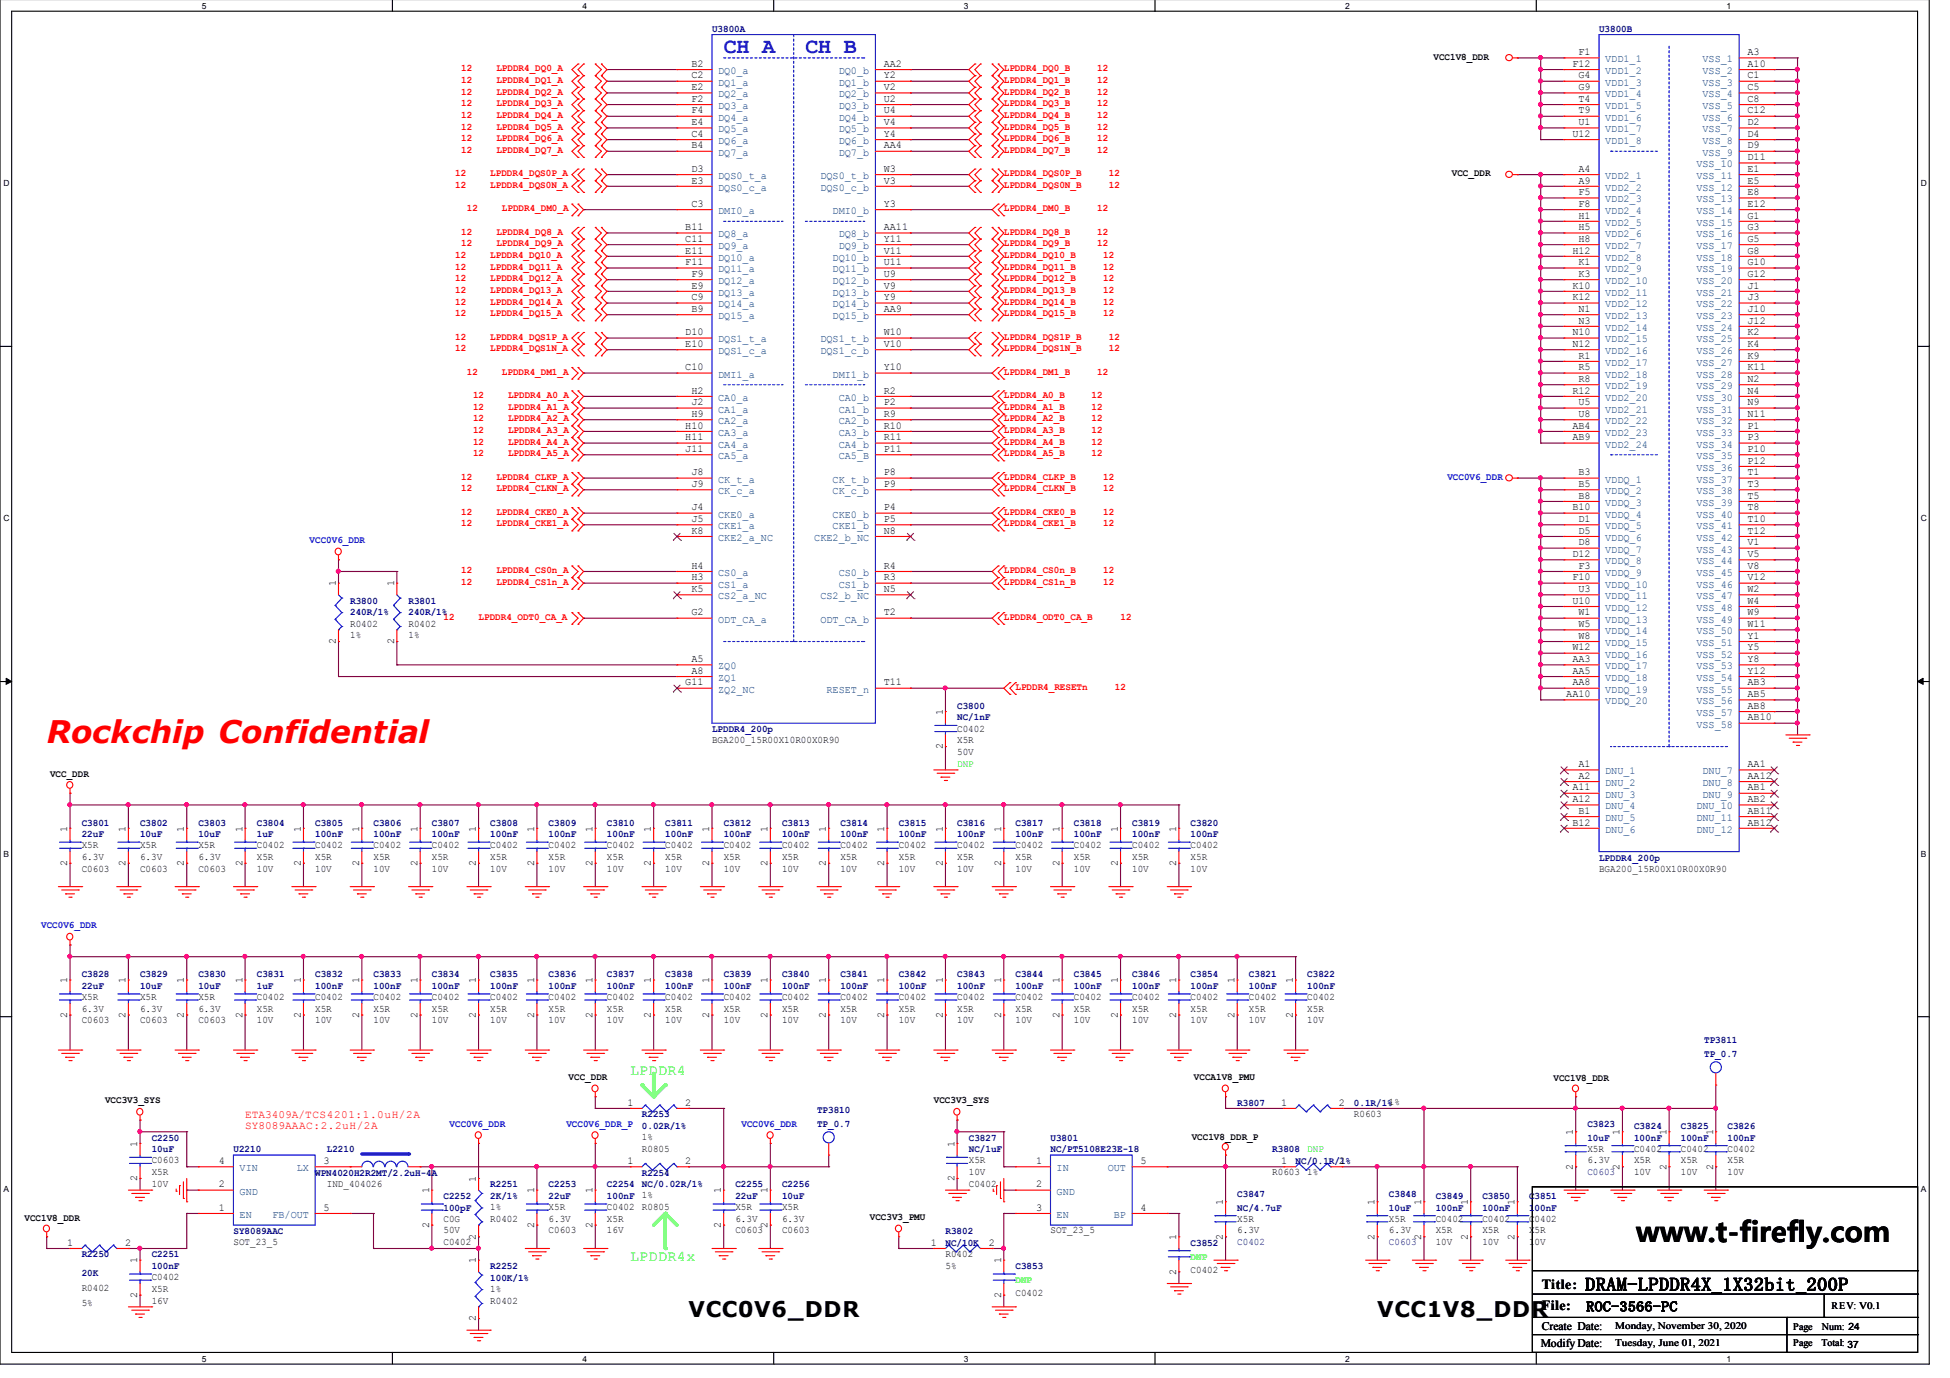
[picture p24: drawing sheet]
<svg xmlns="http://www.w3.org/2000/svg" width="297mm" height="210mm" viewBox="0 0 297 210" stroke-linecap="round" stroke-linejoin="round" font-family="sans-serif">
<defs><g id="words">
<text font-size="4.7" fill="#f00" x="7.1" y="113.1">Rockchip Confidential</text>
<text font-size="4.2" x="249.3" y="189.2">www.t-firefly.com</text>
<g font-size="3.3" fill="#00f">
<text x="110.2" y="8.1">CH A</text>
<text x="122.7" y="8.1">CH B</text>
</g>
<g font-size="3.3">
<text x="104.9" y="200.6">VCC0V6_DDR</text>
<text x="209.8" y="200.6">VCC1V8_DDR</text>
</g>
<text font-size="2.8" x="241.5" y="196.6">DRAM-LPDDR4X_1X32bit_200P</text>
<g font-size="2.3" fill="#01ff00">
<text x="96" y="163.7">LPDDR4</text>
<text x="96" y="192.1">LPDDR4x</text>
</g>
<g font-size="2.1">
<text x="234.9" y="196.3">Title:</text>
<text x="234.9" y="199.5">File:</text>
<text x="241.6" y="199.7">ROC-3566-PC</text>
</g>
<g font-size="1.8">
<text x="234.9" y="202.5">Create Date:</text>
<text x="234.7" y="205.2">Modify Date:</text>
</g>
<g font-size="1.7" fill="#f00">
<text x="37.3" y="170.3">ETA3409A/TCS4201:1.0uH/2A</text>
<text x="37.3" y="172">SY8089AAAC:2.2uH/2A</text>
</g>
<g font-size="1.6">
<text x="105.3" y="12">C2</text>
<text x="105.3" y="10.2">B2</text>
<text x="134.6" y="10.2">AA2</text>
<text x="134.6" y="12">Y2</text>
<text x="239.5" y="10.2">F12</text>
<text x="240.5" y="8.4">F1</text>
<text x="240.5" y="12">G4</text>
<text x="266.2" y="8.4">A3</text>
<text x="266.2" y="10.2">A10</text>
<text x="266.2" y="12">C1</text>
<text x="105.3" y="17.3">F4</text>
<text x="105.3" y="15.5">F2</text>
<text x="105.3" y="13.7">E2</text>
<text x="134.6" y="13.7">V2</text>
<text x="134.6" y="15.5">U2</text>
<text x="134.6" y="17.3">U4</text>
<text x="240.5" y="13.7">G9</text>
<text x="240.5" y="15.5">T4</text>
<text x="240.5" y="17.3">T9</text>
<text x="266.2" y="13.7">C5</text>
<text x="266.2" y="15.5">C8</text>
<text x="266.2" y="17.3">C12</text>
<text x="105.3" y="22.6">B4</text>
<text x="105.3" y="20.8">C4</text>
<text x="105.3" y="19.1">E4</text>
<text x="134.6" y="19.1">V4</text>
<text x="134.6" y="20.8">Y4</text>
<text x="134.6" y="22.6">AA4</text>
<text x="239.5" y="20.8">U12</text>
<text x="240.5" y="19.1">U1</text>
<text x="266.2" y="19.1">D2</text>
<text x="266.2" y="20.8">D4</text>
<text x="266.2" y="22.6">D9</text>
<text x="105.3" y="28">E3</text>
<text x="105.3" y="26.2">D3</text>
<text x="134.6" y="26.2">W3</text>
<text x="134.6" y="28">V3</text>
<text x="240.5" y="26.2">A4</text>
<text x="240.5" y="28">A9</text>
<text x="240.5" y="29.7">F5</text>
<text x="266.2" y="24.4">D11</text>
<text x="266.2" y="26.2">E1</text>
<text x="266.2" y="28">E5</text>
<text x="266.2" y="29.7">E8</text>
<text x="104.4" y="35.1">B11</text>
<text x="105.3" y="31.5">C3</text>
<text x="134.6" y="31.5">Y3</text>
<text x="134.6" y="35.1">AA11</text>
<text x="240.5" y="31.5">F8</text>
<text x="240.5" y="33.3">H1</text>
<text x="240.5" y="35.1">H5</text>
<text x="266.2" y="31.5">E12</text>
<text x="266.2" y="33.3">G1</text>
<text x="266.2" y="35.1">G3</text>
<text x="104.4" y="38.6">E11</text>
<text x="104.4" y="40.4">F11</text>
<text x="104.4" y="36.8">C11</text>
<text x="134.6" y="40.4">U11</text>
<text x="134.6" y="36.8">Y11</text>
<text x="134.6" y="38.6">V11</text>
<text x="239.5" y="38.6">H12</text>
<text x="240.5" y="36.8">H8</text>
<text x="240.5" y="40.4">K1</text>
<text x="266.2" y="36.8">G5</text>
<text x="266.2" y="38.6">G8</text>
<text x="266.2" y="40.4">G10</text>
<text x="105.3" y="47.5">B9</text>
<text x="105.3" y="44">E9</text>
<text x="105.3" y="45.7">C9</text>
<text x="105.3" y="42.2">F9</text>
<text x="134.6" y="45.7">Y9</text>
<text x="134.6" y="47.5">AA9</text>
<text x="134.6" y="44">V9</text>
<text x="134.6" y="42.2">U9</text>
<text x="239.5" y="45.7">K12</text>
<text x="239.5" y="44">K10</text>
<text x="240.5" y="42.2">K3</text>
<text x="240.5" y="47.5">N1</text>
<text x="266.2" y="44">J1</text>
<text x="266.2" y="47.5">J10</text>
<text x="266.2" y="42.2">G12</text>
<text x="266.2" y="45.7">J3</text>
<text x="104.4" y="52.8">E10</text>
<text x="104.4" y="51.1">D10</text>
<text x="134.6" y="51.1">W10</text>
<text x="134.6" y="52.8">V10</text>
<text x="239.5" y="52.8">N12</text>
<text x="239.5" y="51.1">N10</text>
<text x="240.5" y="49.3">N3</text>
<text x="266.2" y="51.1">K2</text>
<text x="266.2" y="49.3">J12</text>
<text x="266.2" y="52.8">K4</text>
<text x="104.4" y="56.4">C10</text>
<text x="105.3" y="60">H2</text>
<text x="134.6" y="60">R2</text>
<text x="134.6" y="56.4">Y10</text>
<text x="239.5" y="60">R12</text>
<text x="240.5" y="56.4">R5</text>
<text x="240.5" y="58.2">R8</text>
<text x="240.5" y="54.6">R1</text>
<text x="266.2" y="54.6">K9</text>
<text x="266.2" y="58.2">N2</text>
<text x="266.2" y="56.4">K11</text>
<text x="266.2" y="60">N4</text>
<text x="104.4" y="65.3">H10</text>
<text x="105.3" y="63.5">H9</text>
<text x="105.3" y="61.7">J2</text>
<text x="134.6" y="61.7">P2</text>
<text x="134.6" y="63.5">R9</text>
<text x="134.6" y="65.3">R10</text>
<text x="239.5" y="65.3">AB4</text>
<text x="240.5" y="61.7">U5</text>
<text x="240.5" y="63.5">U8</text>
<text x="266.2" y="61.7">N9</text>
<text x="266.2" y="65.3">P1</text>
<text x="266.2" y="63.5">N11</text>
<text x="104.4" y="67.1">H11</text>
<text x="104.4" y="68.8">J11</text>
<text x="134.6" y="68.8">P11</text>
<text x="134.6" y="67.1">R11</text>
<text x="239.5" y="67.1">AB9</text>
<text x="266.2" y="67.1">P3</text>
<text x="266.2" y="68.8">P10</text>
<text x="266.2" y="70.6">P12</text>
<text x="105.3" y="74.2">J9</text>
<text x="105.3" y="72.4">J8</text>
<text x="105.3" y="77.7">J4</text>
<text x="134.6" y="77.7">P4</text>
<text x="134.6" y="72.4">P8</text>
<text x="134.6" y="74.2">P9</text>
<text x="239.5" y="77.7">B10</text>
<text x="240.5" y="72.4">B3</text>
<text x="240.5" y="74.2">B5</text>
<text x="240.5" y="76">B8</text>
<text x="266.2" y="72.4">T1</text>
<text x="266.2" y="76">T5</text>
<text x="266.2" y="74.2">T3</text>
<text x="266.2" y="77.7">T8</text>
<text x="105.3" y="79.5">J5</text>
<text x="105.3" y="81.3">K8</text>
<text x="134.6" y="79.5">P5</text>
<text x="134.6" y="81.3">N8</text>
<text x="240.5" y="79.5">D1</text>
<text x="240.5" y="81.3">D5</text>
<text x="240.5" y="83.1">D8</text>
<text x="266.2" y="79.5">T10</text>
<text x="266.2" y="83.1">V1</text>
<text x="266.2" y="81.3">T12</text>
<text x="51.1" y="89.3" transform="rotate(-90 51.1 89.3)">1</text>
<text x="60" y="89.3" transform="rotate(-90 60 89.3)">1</text>
<text x="105.3" y="86.6">H4</text>
<text x="105.3" y="88.4">H3</text>
<text x="134.6" y="88.4">R3</text>
<text x="134.6" y="86.6">R4</text>
<text x="239.5" y="84.9">D12</text>
<text x="239.5" y="88.4">F10</text>
<text x="240.5" y="86.6">F3</text>
<text x="266.2" y="84.9">V5</text>
<text x="266.2" y="86.6">V8</text>
<text x="266.2" y="88.4">V12</text>
<text x="105.3" y="93.7">G2</text>
<text x="105.3" y="90.2">K5</text>
<text x="134.6" y="93.7">T2</text>
<text x="134.6" y="90.2">N5</text>
<text x="239.5" y="92">U10</text>
<text x="240.5" y="90.2">U3</text>
<text x="240.5" y="93.7">W1</text>
<text x="240.5" y="95.5">W5</text>
<text x="266.2" y="90.2">W2</text>
<text x="266.2" y="92">W4</text>
<text x="266.2" y="93.7">W9</text>
<text x="266.2" y="95.5">W11</text>
<text x="51.1" y="98.1" transform="rotate(-90 51.1 98.1)">2</text>
<text x="60" y="98.1" transform="rotate(-90 60 98.1)">2</text>
<text x="105.3" y="100.9">A5</text>
<text x="239.5" y="100.9">AA3</text>
<text x="239.5" y="99.1">W12</text>
<text x="240.5" y="97.3">W8</text>
<text x="266.2" y="97.3">Y1</text>
<text x="266.2" y="99.1">Y5</text>
<text x="266.2" y="100.9">Y8</text>
<text x="104.4" y="104.4">G11</text>
<text x="105.3" y="102.6">A8</text>
<text x="134.6" y="104.4">T11</text>
<text x="238.6" y="106.2">AA10</text>
<text x="239.5" y="104.4">AA8</text>
<text x="239.5" y="102.6">AA5</text>
<text x="266.2" y="102.6">Y12</text>
<text x="266.2" y="104.4">AB3</text>
<text x="266.2" y="106.2">AB5</text>
<text x="266.2" y="108">AB8</text>
<text x="143.6" y="108.9" transform="rotate(-90 143.6 108.9)">1</text>
<text x="266.2" y="109.7">AB10</text>
<text x="143.6" y="114.1" transform="rotate(-90 143.6 114.1)">2</text>
<text x="240.5" y="118.6">A2</text>
<text x="240.5" y="116.9">A1</text>
<text x="266.2" y="116.9">AA1</text>
<text x="266.2" y="118.6">AA12</text>
<text x="239.5" y="120.4">A11</text>
<text x="239.5" y="122.2">A12</text>
<text x="239.5" y="125.7">B12</text>
<text x="240.5" y="124">B1</text>
<text x="266.2" y="120.4">AB1</text>
<text x="266.2" y="122.2">AB2</text>
<text x="266.2" y="124">AB11</text>
<text x="266.2" y="125.7">AB12</text>
<text x="10.2" y="131.9" transform="rotate(-90 10.2 131.9)">2</text>
<text x="10.2" y="126.7" transform="rotate(-90 10.2 126.7)">1</text>
<text x="19.1" y="131.9" transform="rotate(-90 19.1 131.9)">2</text>
<text x="19.1" y="126.7" transform="rotate(-90 19.1 126.7)">1</text>
<text x="28" y="131.9" transform="rotate(-90 28 131.9)">2</text>
<text x="28" y="126.7" transform="rotate(-90 28 126.7)">1</text>
<text x="36.9" y="131.9" transform="rotate(-90 36.9 131.9)">2</text>
<text x="36.9" y="126.7" transform="rotate(-90 36.9 126.7)">1</text>
<text x="45.8" y="131.9" transform="rotate(-90 45.8 131.9)">2</text>
<text x="45.8" y="126.7" transform="rotate(-90 45.8 126.7)">1</text>
<text x="54.7" y="131.9" transform="rotate(-90 54.7 131.9)">2</text>
<text x="54.7" y="126.7" transform="rotate(-90 54.7 126.7)">1</text>
<text x="63.6" y="131.9" transform="rotate(-90 63.6 131.9)">2</text>
<text x="63.6" y="126.7" transform="rotate(-90 63.6 126.7)">1</text>
<text x="72.5" y="131.9" transform="rotate(-90 72.5 131.9)">2</text>
<text x="72.5" y="126.7" transform="rotate(-90 72.5 126.7)">1</text>
<text x="81.4" y="131.9" transform="rotate(-90 81.4 131.9)">2</text>
<text x="81.4" y="126.7" transform="rotate(-90 81.4 126.7)">1</text>
<text x="90.3" y="131.9" transform="rotate(-90 90.3 131.9)">2</text>
<text x="90.3" y="126.7" transform="rotate(-90 90.3 126.7)">1</text>
<text x="99.1" y="131.9" transform="rotate(-90 99.1 131.9)">2</text>
<text x="99.1" y="126.7" transform="rotate(-90 99.1 126.7)">1</text>
<text x="108" y="131.9" transform="rotate(-90 108 131.9)">2</text>
<text x="108" y="126.7" transform="rotate(-90 108 126.7)">1</text>
<text x="116.9" y="131.9" transform="rotate(-90 116.9 131.9)">2</text>
<text x="116.9" y="126.7" transform="rotate(-90 116.9 126.7)">1</text>
<text x="125.8" y="131.9" transform="rotate(-90 125.8 131.9)">2</text>
<text x="125.8" y="126.7" transform="rotate(-90 125.8 126.7)">1</text>
<text x="134.7" y="131.9" transform="rotate(-90 134.7 131.9)">2</text>
<text x="134.7" y="126.7" transform="rotate(-90 134.7 126.7)">1</text>
<text x="143.6" y="131.9" transform="rotate(-90 143.6 131.9)">2</text>
<text x="143.6" y="126.7" transform="rotate(-90 143.6 126.7)">1</text>
<text x="152.5" y="131.9" transform="rotate(-90 152.5 131.9)">2</text>
<text x="152.5" y="126.7" transform="rotate(-90 152.5 126.7)">1</text>
<text x="161.4" y="131.9" transform="rotate(-90 161.4 131.9)">2</text>
<text x="161.4" y="126.7" transform="rotate(-90 161.4 126.7)">1</text>
<text x="170.3" y="131.9" transform="rotate(-90 170.3 131.9)">2</text>
<text x="170.3" y="126.7" transform="rotate(-90 170.3 126.7)">1</text>
<text x="179.2" y="131.9" transform="rotate(-90 179.2 131.9)">2</text>
<text x="179.2" y="126.7" transform="rotate(-90 179.2 126.7)">1</text>
<text x="10.2" y="149.8" transform="rotate(-90 10.2 149.8)">1</text>
<text x="19.1" y="149.8" transform="rotate(-90 19.1 149.8)">1</text>
<text x="28" y="149.8" transform="rotate(-90 28 149.8)">1</text>
<text x="36.9" y="149.8" transform="rotate(-90 36.9 149.8)">1</text>
<text x="45.8" y="149.8" transform="rotate(-90 45.8 149.8)">1</text>
<text x="54.7" y="149.8" transform="rotate(-90 54.7 149.8)">1</text>
<text x="63.6" y="149.8" transform="rotate(-90 63.6 149.8)">1</text>
<text x="72.5" y="149.8" transform="rotate(-90 72.5 149.8)">1</text>
<text x="81.4" y="149.8" transform="rotate(-90 81.4 149.8)">1</text>
<text x="90.3" y="149.8" transform="rotate(-90 90.3 149.8)">1</text>
<text x="99.1" y="149.8" transform="rotate(-90 99.1 149.8)">1</text>
<text x="108" y="149.8" transform="rotate(-90 108 149.8)">1</text>
<text x="116.9" y="149.8" transform="rotate(-90 116.9 149.8)">1</text>
<text x="125.8" y="149.8" transform="rotate(-90 125.8 149.8)">1</text>
<text x="134.7" y="149.8" transform="rotate(-90 134.7 149.8)">1</text>
<text x="143.6" y="149.8" transform="rotate(-90 143.6 149.8)">1</text>
<text x="152.5" y="149.8" transform="rotate(-90 152.5 149.8)">1</text>
<text x="161.4" y="149.8" transform="rotate(-90 161.4 149.8)">1</text>
<text x="170.3" y="149.8" transform="rotate(-90 170.3 149.8)">1</text>
<text x="179.2" y="149.8" transform="rotate(-90 179.2 149.8)">1</text>
<text x="188" y="149.8" transform="rotate(-90 188 149.8)">1</text>
<text x="196.9" y="149.8" transform="rotate(-90 196.9 149.8)">1</text>
<text x="10.2" y="155" transform="rotate(-90 10.2 155)">2</text>
<text x="19.1" y="155" transform="rotate(-90 19.1 155)">2</text>
<text x="28" y="155" transform="rotate(-90 28 155)">2</text>
<text x="36.9" y="155" transform="rotate(-90 36.9 155)">2</text>
<text x="45.8" y="155" transform="rotate(-90 45.8 155)">2</text>
<text x="54.7" y="155" transform="rotate(-90 54.7 155)">2</text>
<text x="63.6" y="155" transform="rotate(-90 63.6 155)">2</text>
<text x="72.5" y="155" transform="rotate(-90 72.5 155)">2</text>
<text x="81.4" y="155" transform="rotate(-90 81.4 155)">2</text>
<text x="90.3" y="155" transform="rotate(-90 90.3 155)">2</text>
<text x="99.1" y="155" transform="rotate(-90 99.1 155)">2</text>
<text x="108" y="155" transform="rotate(-90 108 155)">2</text>
<text x="116.9" y="155" transform="rotate(-90 116.9 155)">2</text>
<text x="125.8" y="155" transform="rotate(-90 125.8 155)">2</text>
<text x="134.7" y="155" transform="rotate(-90 134.7 155)">2</text>
<text x="143.6" y="155" transform="rotate(-90 143.6 155)">2</text>
<text x="152.5" y="155" transform="rotate(-90 152.5 155)">2</text>
<text x="161.4" y="155" transform="rotate(-90 161.4 155)">2</text>
<text x="170.3" y="155" transform="rotate(-90 170.3 155)">2</text>
<text x="179.2" y="155" transform="rotate(-90 179.2 155)">2</text>
<text x="188" y="155" transform="rotate(-90 188 155)">2</text>
<text x="196.9" y="155" transform="rotate(-90 196.9 155)">2</text>
<text x="95.6" y="168.4">1</text>
<text x="104.4" y="168.4">2</text>
<text x="195.2" y="168.4">1</text>
<text x="204" y="168.4">2</text>
<text x="239.6" y="172.9" transform="rotate(-90 239.6 172.9)">1</text>
<text x="246.7" y="172.9" transform="rotate(-90 246.7 172.9)">1</text>
<text x="253.8" y="172.9" transform="rotate(-90 253.8 172.9)">1</text>
<text x="260.9" y="172.9" transform="rotate(-90 260.9 172.9)">1</text>
<text x="20.9" y="179.9" transform="rotate(-90 20.9 179.9)">2</text>
<text x="20.9" y="174.7" transform="rotate(-90 20.9 174.7)">1</text>
<text x="33.4" y="177.3">4</text>
<text x="49.3" y="177.3">3</text>
<text x="95.6" y="177.3">1</text>
<text x="104.4" y="177.3">2</text>
<text x="145.4" y="179.9" transform="rotate(-90 145.4 179.9)">2</text>
<text x="145.4" y="174.7" transform="rotate(-90 145.4 174.7)">1</text>
<text x="157.8" y="177.3">1</text>
<text x="173.7" y="177.3">5</text>
<text x="195.2" y="177.3">1</text>
<text x="204" y="177.3">2</text>
<text x="239.6" y="178.2" transform="rotate(-90 239.6 178.2)">2</text>
<text x="246.7" y="178.2" transform="rotate(-90 246.7 178.2)">2</text>
<text x="253.8" y="178.2" transform="rotate(-90 253.8 178.2)">2</text>
<text x="260.9" y="178.2" transform="rotate(-90 260.9 178.2)">2</text>
<text x="33.4" y="184.4">1</text>
<text x="33.4" y="180.9">2</text>
<text x="49.3" y="184.4">5</text>
<text x="65.4" y="181.8" transform="rotate(-90 65.4 181.8)">1</text>
<text x="72.5" y="180" transform="rotate(-90 72.5 180)">1</text>
<text x="81.4" y="181.8" transform="rotate(-90 81.4 181.8)">1</text>
<text x="90.3" y="181.8" transform="rotate(-90 90.3 181.8)">1</text>
<text x="109.8" y="181.8" transform="rotate(-90 109.8 181.8)">1</text>
<text x="116.9" y="181.8" transform="rotate(-90 116.9 181.8)">1</text>
<text x="157.8" y="180.9">2</text>
<text x="157.8" y="184.4">3</text>
<text x="173.7" y="184.4">4</text>
<text x="186.3" y="183.6" transform="rotate(-90 186.3 183.6)">1</text>
<text x="209.4" y="183.6" transform="rotate(-90 209.4 183.6)">1</text>
<text x="216.5" y="183.6" transform="rotate(-90 216.5 183.6)">1</text>
<text x="223.6" y="183.6" transform="rotate(-90 223.6 183.6)">1</text>
<text x="230.7" y="183.6" transform="rotate(-90 230.7 183.6)">1</text>
<text x="10.2" y="189.8">1</text>
<text x="19" y="189.8">2</text>
<text x="65.4" y="187" transform="rotate(-90 65.4 187)">2</text>
<text x="72.5" y="188.8" transform="rotate(-90 72.5 188.8)">2</text>
<text x="81.4" y="187" transform="rotate(-90 81.4 187)">2</text>
<text x="90.3" y="187" transform="rotate(-90 90.3 187)">2</text>
<text x="109.8" y="187" transform="rotate(-90 109.8 187)">2</text>
<text x="116.9" y="187" transform="rotate(-90 116.9 187)">2</text>
<text x="141.8" y="189.8">1</text>
<text x="150.6" y="189.8">2</text>
<text x="179.2" y="188.9" transform="rotate(-90 179.2 188.9)">1</text>
<text x="186.3" y="188.8" transform="rotate(-90 186.3 188.8)">2</text>
<text x="209.4" y="188.8" transform="rotate(-90 209.4 188.8)">2</text>
<text x="216.5" y="188.8" transform="rotate(-90 216.5 188.8)">2</text>
<text x="223.6" y="188.8" transform="rotate(-90 223.6 188.8)">2</text>
<text x="230.7" y="188.8" transform="rotate(-90 230.7 188.8)">2</text>
<text x="20.9" y="197.7" transform="rotate(-90 20.9 197.7)">2</text>
<text x="20.9" y="192.5" transform="rotate(-90 20.9 192.5)">1</text>
<text x="72.5" y="192.5" transform="rotate(-90 72.5 192.5)">1</text>
<text x="152.5" y="197.7" transform="rotate(-90 152.5 197.7)">2</text>
<text x="152.5" y="192.5" transform="rotate(-90 152.5 192.5)">1</text>
<text x="179.2" y="194.2" transform="rotate(-90 179.2 194.2)">2</text>
<text x="72.5" y="201.3" transform="rotate(-90 72.5 201.3)">2</text>
</g>
<g font-size="1.6" fill="#003f7f">
<text x="109.4" y="11.3">DQ0_a</text>
<text x="127.8" y="11.3">DQ0_b</text>
<text x="244.5" y="9.5">VDD1_1</text>
<text x="244.5" y="11.3">VDD1_2</text>
<text x="259.3" y="9.5">VSS_1</text>
<text x="259.3" y="11.3">VSS_2</text>
<text x="109.4" y="16.6">DQ3_a</text>
<text x="109.4" y="14.8">DQ2_a</text>
<text x="109.4" y="13.1">DQ1_a</text>
<text x="127.8" y="13.1">DQ1_b</text>
<text x="127.8" y="14.8">DQ2_b</text>
<text x="127.8" y="16.6">DQ3_b</text>
<text x="244.5" y="13.1">VDD1_3</text>
<text x="244.5" y="14.8">VDD1_4</text>
<text x="244.5" y="16.6">VDD1_5</text>
<text x="259.3" y="13.1">VSS_3</text>
<text x="259.3" y="14.8">VSS_4</text>
<text x="259.3" y="16.6">VSS_5</text>
<text x="109.4" y="23.7">DQ7_a</text>
<text x="109.4" y="21.9">DQ6_a</text>
<text x="109.4" y="20.2">DQ5_a</text>
<text x="109.4" y="18.4">DQ4_a</text>
<text x="127.8" y="20.2">DQ5_b</text>
<text x="127.8" y="18.4">DQ4_b</text>
<text x="127.8" y="21.9">DQ6_b</text>
<text x="127.8" y="23.7">DQ7_b</text>
<text x="244.5" y="20.2">VDD1_7</text>
<text x="244.5" y="21.9">VDD1_8</text>
<text x="244.5" y="18.4">VDD1_6</text>
<text x="259.3" y="18.4">VSS_6</text>
<text x="259.3" y="20.2">VSS_7</text>
<text x="259.3" y="21.9">VSS_8</text>
<text x="259.3" y="23.7">VSS_9</text>
<text x="109.4" y="29.1">DQS0_c_a</text>
<text x="109.4" y="27.3">DQS0_t_a</text>
<text x="125" y="27.3">DQS0_t_b</text>
<text x="125" y="29.1">DQS0_c_b</text>
<text x="244.5" y="27.3">VDD2_1</text>
<text x="244.5" y="29.1">VDD2_2</text>
<text x="258.4" y="25.5">VSS_10</text>
<text x="258.4" y="27.3">VSS_11</text>
<text x="258.4" y="29.1">VSS_12</text>
<text x="109.4" y="32.6">DMI0_a</text>
<text x="126.8" y="32.6">DMI0_b</text>
<text x="244.5" y="30.8">VDD2_3</text>
<text x="244.5" y="32.6">VDD2_4</text>
<text x="244.5" y="34.4">VDD2_5</text>
<text x="258.4" y="30.8">VSS_13</text>
<text x="258.4" y="32.6">VSS_14</text>
<text x="258.4" y="34.4">VSS_15</text>
<text x="109.4" y="39.7">DQ10_a</text>
<text x="109.4" y="36.2">DQ8_a</text>
<text x="109.4" y="41.5">DQ11_a</text>
<text x="109.4" y="37.9">DQ9_a</text>
<text x="126.8" y="41.5">DQ11_b</text>
<text x="126.8" y="39.7">DQ10_b</text>
<text x="127.8" y="37.9">DQ9_b</text>
<text x="127.8" y="36.2">DQ8_b</text>
<text x="244.5" y="39.7">VDD2_8</text>
<text x="244.5" y="36.2">VDD2_6</text>
<text x="244.5" y="37.9">VDD2_7</text>
<text x="244.5" y="41.5">VDD2_9</text>
<text x="258.4" y="36.2">VSS_16</text>
<text x="258.4" y="37.9">VSS_17</text>
<text x="258.4" y="39.7">VSS_18</text>
<text x="258.4" y="41.5">VSS_19</text>
<text x="109.4" y="45.1">DQ13_a</text>
<text x="109.4" y="46.8">DQ14_a</text>
<text x="109.4" y="43.3">DQ12_a</text>
<text x="126.8" y="46.8">DQ14_b</text>
<text x="126.8" y="45.1">DQ13_b</text>
<text x="126.8" y="43.3">DQ12_b</text>
<text x="244.5" y="43.3">VDD2_10</text>
<text x="244.5" y="46.8">VDD2_12</text>
<text x="244.5" y="45.1">VDD2_11</text>
<text x="258.4" y="45.1">VSS_21</text>
<text x="258.4" y="43.3">VSS_20</text>
<text x="258.4" y="46.8">VSS_22</text>
<text x="109.4" y="48.6">DQ15_a</text>
<text x="109.4" y="53.9">DQS1_c_a</text>
<text x="109.4" y="52.2">DQS1_t_a</text>
<text x="125" y="52.2">DQS1_t_b</text>
<text x="125" y="53.9">DQS1_c_b</text>
<text x="126.8" y="48.6">DQ15_b</text>
<text x="244.5" y="50.4">VDD2_14</text>
<text x="244.5" y="53.9">VDD2_16</text>
<text x="244.5" y="48.6">VDD2_13</text>
<text x="244.5" y="52.2">VDD2_15</text>
<text x="258.4" y="48.6">VSS_23</text>
<text x="258.4" y="52.2">VSS_25</text>
<text x="258.4" y="50.4">VSS_24</text>
<text x="258.4" y="53.9">VSS_26</text>
<text x="109.4" y="57.5">DMI1_a</text>
<text x="126.8" y="57.5">DMI1_b</text>
<text x="244.5" y="57.5">VDD2_18</text>
<text x="244.5" y="59.3">VDD2_19</text>
<text x="244.5" y="55.7">VDD2_17</text>
<text x="258.4" y="55.7">VSS_27</text>
<text x="258.4" y="59.3">VSS_29</text>
<text x="258.4" y="57.5">VSS_28</text>
<text x="109.4" y="64.6">CA2_a</text>
<text x="109.4" y="62.8">CA1_a</text>
<text x="109.4" y="61.1">CA0_a</text>
<text x="127.8" y="61.1">CA0_b</text>
<text x="127.8" y="62.8">CA1_b</text>
<text x="127.8" y="64.6">CA2_b</text>
<text x="244.5" y="61.1">VDD2_20</text>
<text x="244.5" y="62.8">VDD2_21</text>
<text x="244.5" y="64.6">VDD2_22</text>
<text x="258.4" y="62.8">VSS_31</text>
<text x="258.4" y="61.1">VSS_30</text>
<text x="258.4" y="64.6">VSS_32</text>
<text x="109.4" y="68.2">CA4_a</text>
<text x="109.4" y="66.4">CA3_a</text>
<text x="109.4" y="69.9">CA5_a</text>
<text x="127.8" y="66.4">CA3_b</text>
<text x="127.8" y="69.9">CA5_B</text>
<text x="127.8" y="68.2">CA4_b</text>
<text x="244.5" y="66.4">VDD2_23</text>
<text x="244.5" y="68.2">VDD2_24</text>
<text x="258.4" y="66.4">VSS_33</text>
<text x="258.4" y="68.2">VSS_34</text>
<text x="258.4" y="69.9">VSS_35</text>
<text x="258.4" y="71.7">VSS_36</text>
<text x="109.4" y="75.3">CK_c_a</text>
<text x="109.4" y="73.5">CK_t_a</text>
<text x="126.8" y="73.5">CK_t_b</text>
<text x="126.8" y="75.3">CK_c_b</text>
<text x="244.5" y="73.5">VDDQ_1</text>
<text x="244.5" y="75.3">VDDQ_2</text>
<text x="244.5" y="77.1">VDDQ_3</text>
<text x="258.4" y="73.5">VSS_37</text>
<text x="258.4" y="77.1">VSS_39</text>
<text x="258.4" y="75.3">VSS_38</text>
<text x="109.4" y="78.8">CKE0_a</text>
<text x="109.4" y="80.6">CKE1_a</text>
<text x="109.4" y="82.4">CKE2_a_NC</text>
<text x="124" y="82.4">CKE2_b_NC</text>
<text x="126.8" y="80.6">CKE1_b</text>
<text x="126.8" y="78.8">CKE0_b</text>
<text x="244.5" y="78.8">VDDQ_4</text>
<text x="244.5" y="80.6">VDDQ_5</text>
<text x="244.5" y="82.4">VDDQ_6</text>
<text x="258.4" y="80.6">VSS_41</text>
<text x="258.4" y="78.8">VSS_40</text>
<text x="258.4" y="82.4">VSS_42</text>
<text x="109.4" y="87.7">CS0_a</text>
<text x="109.4" y="89.5">CS1_a</text>
<text x="127.8" y="89.5">CS1_b</text>
<text x="127.8" y="87.7">CS0_b</text>
<text x="244.5" y="84.2">VDDQ_7</text>
<text x="244.5" y="86">VDDQ_8</text>
<text x="244.5" y="87.7">VDDQ_9</text>
<text x="244.5" y="89.5">VDDQ_10</text>
<text x="258.4" y="84.2">VSS_43</text>
<text x="258.4" y="86">VSS_44</text>
<text x="258.4" y="87.7">VSS_45</text>
<text x="258.4" y="89.5">VSS_46</text>
<text x="109.4" y="94.8">ODT_CA_a</text>
<text x="109.4" y="91.3">CS2_a_NC</text>
<text x="125" y="94.8">ODT_CA_b</text>
<text x="125" y="91.3">CS2_b_NC</text>
<text x="244.5" y="91.3">VDDQ_11</text>
<text x="244.5" y="94.8">VDDQ_13</text>
<text x="244.5" y="93.1">VDDQ_12</text>
<text x="258.4" y="91.3">VSS_47</text>
<text x="258.4" y="93.1">VSS_48</text>
<text x="258.4" y="94.8">VSS_49</text>
<text x="109.4" y="102">ZQ0</text>
<text x="244.5" y="98.4">VDDQ_15</text>
<text x="244.5" y="102">VDDQ_17</text>
<text x="244.5" y="96.6">VDDQ_14</text>
<text x="244.5" y="100.2">VDDQ_16</text>
<text x="258.4" y="96.6">VSS_50</text>
<text x="258.4" y="98.4">VSS_51</text>
<text x="258.4" y="100.2">VSS_52</text>
<text x="258.4" y="102">VSS_53</text>
<text x="109.4" y="103.7">ZQ1</text>
<text x="109.4" y="105.5">ZQ2_NC</text>
<text x="125.9" y="105.5">RESET_n</text>
<text x="244.5" y="105.5">VDDQ_19</text>
<text x="244.5" y="103.7">VDDQ_18</text>
<text x="244.5" y="107.3">VDDQ_20</text>
<text x="258.4" y="103.7">VSS_54</text>
<text x="258.4" y="105.5">VSS_55</text>
<text x="258.4" y="107.3">VSS_56</text>
<text x="258.4" y="109.1">VSS_57</text>
<text x="258.4" y="110.8">VSS_58</text>
<text x="244.5" y="119.7">DNU_2</text>
<text x="244.5" y="118">DNU_1</text>
<text x="259.3" y="118">DNU_7</text>
<text x="259.3" y="119.7">DNU_8</text>
<text x="244.5" y="121.5">DNU_3</text>
<text x="244.5" y="123.3">DNU_4</text>
<text x="244.5" y="125.1">DNU_5</text>
<text x="258.4" y="123.3">DNU_10</text>
<text x="258.4" y="125.1">DNU_11</text>
<text x="259.3" y="121.5">DNU_9</text>
<text x="244.5" y="126.8">DNU_6</text>
<text x="258.4" y="126.8">DNU_12</text>
<text x="36.5" y="178.4">VIN</text>
<text x="45.2" y="178.4">LX</text>
<text x="161" y="178.4">IN</text>
<text x="168.7" y="178.4">OUT</text>
<text x="36.5" y="185.5">EN</text>
<text x="36.5" y="182">GND</text>
<text x="41.5" y="185.5">FB/OUT</text>
<text x="161" y="182">GND</text>
<text x="161" y="185.5">EN</text>
<text x="169.7" y="185.5">BP</text>
</g>
<g font-size="1.5" fill="#00007f">
<text x="108.5" y="4.8">U3800A</text>
<text x="243.6" y="4.8">U3800B</text>
<text x="53.3" y="92">R3800</text>
<text x="53.3" y="93.7">240R/1%</text>
<text x="62.2" y="92">R3801</text>
<text x="62.2" y="93.7">240R/1%</text>
<text x="145.8" y="108">C3800</text>
<text x="108.5" y="111.5">LPDDR4_200p</text>
<text x="145.8" y="109.7">NC/1nF</text>
<text x="12.4" y="125.7">C3801</text>
<text x="21.3" y="125.7">C3802</text>
<text x="30.2" y="125.7">C3803</text>
<text x="39.1" y="125.7">C3804</text>
<text x="48" y="125.7">C3805</text>
<text x="56.9" y="125.7">C3806</text>
<text x="65.8" y="125.7">C3807</text>
<text x="74.7" y="125.7">C3808</text>
<text x="83.6" y="125.7">C3809</text>
<text x="92.5" y="125.7">C3810</text>
<text x="101.3" y="125.7">C3811</text>
<text x="110.2" y="125.7">C3812</text>
<text x="119.1" y="125.7">C3813</text>
<text x="128" y="125.7">C3814</text>
<text x="136.9" y="125.7">C3815</text>
<text x="145.8" y="125.7">C3816</text>
<text x="154.7" y="125.7">C3817</text>
<text x="163.6" y="125.7">C3818</text>
<text x="172.5" y="125.7">C3819</text>
<text x="181.4" y="125.7">C3820</text>
<text x="12.4" y="127.5">22uF</text>
<text x="21.3" y="127.5">10uF</text>
<text x="30.2" y="127.5">10uF</text>
<text x="39.1" y="127.5">1uF</text>
<text x="48" y="127.5">100nF</text>
<text x="56.9" y="127.5">100nF</text>
<text x="65.8" y="127.5">100nF</text>
<text x="74.7" y="127.5">100nF</text>
<text x="83.6" y="127.5">100nF</text>
<text x="92.5" y="127.5">100nF</text>
<text x="101.3" y="127.5">100nF</text>
<text x="110.2" y="127.5">100nF</text>
<text x="119.1" y="127.5">100nF</text>
<text x="128" y="127.5">100nF</text>
<text x="136.9" y="127.5">100nF</text>
<text x="145.8" y="127.5">100nF</text>
<text x="154.7" y="127.5">100nF</text>
<text x="163.6" y="127.5">100nF</text>
<text x="172.5" y="127.5">100nF</text>
<text x="181.4" y="127.5">100nF</text>
<text x="243.6" y="131.1">LPDDR4_200p</text>
<text x="12.4" y="148.9">C3828</text>
<text x="21.3" y="148.9">C3829</text>
<text x="30.2" y="148.9">C3830</text>
<text x="39.1" y="148.9">C3831</text>
<text x="48" y="148.9">C3832</text>
<text x="56.9" y="148.9">C3833</text>
<text x="65.8" y="148.9">C3834</text>
<text x="74.7" y="148.9">C3835</text>
<text x="83.6" y="148.9">C3836</text>
<text x="92.5" y="148.9">C3837</text>
<text x="101.3" y="148.9">C3838</text>
<text x="110.2" y="148.9">C3839</text>
<text x="119.1" y="148.9">C3840</text>
<text x="128" y="148.9">C3841</text>
<text x="136.9" y="148.9">C3842</text>
<text x="145.8" y="148.9">C3843</text>
<text x="154.7" y="148.9">C3844</text>
<text x="163.6" y="148.9">C3845</text>
<text x="172.5" y="148.9">C3846</text>
<text x="181.4" y="148.9">C3854</text>
<text x="190.2" y="148.9">C3821</text>
<text x="199.1" y="148.9">C3822</text>
<text x="12.4" y="150.6">22uF</text>
<text x="21.3" y="150.6">10uF</text>
<text x="30.2" y="150.6">10uF</text>
<text x="39.1" y="150.6">1uF</text>
<text x="48" y="150.6">100nF</text>
<text x="56.9" y="150.6">100nF</text>
<text x="65.8" y="150.6">100nF</text>
<text x="74.7" y="150.6">100nF</text>
<text x="83.6" y="150.6">100nF</text>
<text x="92.5" y="150.6">100nF</text>
<text x="101.3" y="150.6">100nF</text>
<text x="110.2" y="150.6">100nF</text>
<text x="119.1" y="150.6">100nF</text>
<text x="128" y="150.6">100nF</text>
<text x="136.9" y="150.6">100nF</text>
<text x="145.8" y="150.6">100nF</text>
<text x="154.7" y="150.6">100nF</text>
<text x="163.6" y="150.6">100nF</text>
<text x="172.5" y="150.6">100nF</text>
<text x="181.4" y="150.6">100nF</text>
<text x="190.2" y="150.6">100nF</text>
<text x="199.1" y="150.6">100nF</text>
<text x="259.6" y="158.8">TP3811</text>
<text x="259.6" y="161">TP_0.7</text>
<text x="23.1" y="173.8">C2250</text>
<text x="97.8" y="170.2">R2253</text>
<text x="97.8" y="172">0.02R/1%</text>
<text x="124.5" y="169.5">TP3810</text>
<text x="124.5" y="171.6">TP_0.7</text>
<text x="147.6" y="173.8">C3827</text>
<text x="160" y="173.8">U3801</text>
<text x="188.5" y="168.4">R3807</text>
<text x="206.2" y="168.4">0.1R/1%1%</text>
<text x="241.8" y="171.6">C3823</text>
<text x="241.8" y="173.8">10uF</text>
<text x="248.9" y="172">C3824</text>
<text x="248.9" y="173.8">100nF</text>
<text x="256" y="172">C3825</text>
<text x="256" y="173.8">100nF</text>
<text x="263.1" y="172">C3826</text>
<text x="263.1" y="173.8">100nF</text>
<text x="23.1" y="175.5">10uF</text>
<text x="35.6" y="175.5">U2210</text>
<text x="48" y="179.1">WPN4020H2R2MT/2.2uH-4A</text>
<text x="49.8" y="175.5">L2210</text>
<text x="97.8" y="179.1">R2254</text>
<text x="147.6" y="175.5">NC/1uF</text>
<text x="160" y="175.5">NC/PT5108E23E-18</text>
<text x="193.8" y="175.5">R3808</text>
<text x="197.4" y="177.3">NC/0.1R/1%</text>
<text x="241.8" y="179">C0603</text>
<text x="67.6" y="182.6">C2252</text>
<text x="67.6" y="184.4">100pF</text>
<text x="74.7" y="180.9">R2251</text>
<text x="74.7" y="182.6">2K/1%</text>
<text x="83.6" y="180.9">C2253</text>
<text x="83.6" y="182.6">22uF</text>
<text x="92.5" y="180.9">C2254</text>
<text x="92.5" y="182.6">100nF</text>
<text x="97.8" y="180.9">NC/0.02R/1%</text>
<text x="112" y="180.9">C2255</text>
<text x="112" y="182.6">22uF</text>
<text x="119.1" y="180.9">C2256</text>
<text x="119.1" y="182.6">10uF</text>
<text x="188.5" y="182.3">C3847</text>
<text x="188.5" y="184.4">NC/4.7uF</text>
<text x="211.6" y="182.3">C3848</text>
<text x="211.6" y="184.4">10uF</text>
<text x="218.7" y="182.6">C3849</text>
<text x="218.7" y="184.4">100nF</text>
<text x="225.8" y="182.6">C3850</text>
<text x="225.8" y="184.4">100nF</text>
<text x="232.9" y="182.6">C3851</text>
<text x="232.9" y="184.4">100nF</text>
<text x="12.4" y="191.5">R2250</text>
<text x="23.1" y="191.5">C2251</text>
<text x="35.6" y="188">SY8089AAC</text>
<text x="144" y="188">R3802</text>
<text x="144" y="189.8">NC/10K</text>
<text x="181.4" y="189.8">C3852</text>
<text x="188.5" y="189.7">C0402</text>
<text x="211.6" y="189.7">C0603</text>
<text x="12.4" y="194.4">20K</text>
<text x="23.1" y="193.3">100nF</text>
<text x="74.7" y="193.3">R2252</text>
<text x="74.7" y="195.1">100K/1%</text>
<text x="154.7" y="193.3">C3853</text>
</g>
<g font-size="1.5" fill="#f00">
<text x="70.3" y="10.9">12</text>
<text x="75.6" y="10.9">LPDDR4_DQ0_A</text>
<text x="152.9" y="10.9">LPDDR4_DQ0_B</text>
<text x="167.1" y="10.9">12</text>
<text x="70.3" y="12.6">12</text>
<text x="70.3" y="14.4">12</text>
<text x="70.3" y="16.2">12</text>
<text x="70.3" y="18">12</text>
<text x="75.6" y="12.6">LPDDR4_DQ1_A</text>
<text x="75.6" y="14.4">LPDDR4_DQ2_A</text>
<text x="75.6" y="16.2">LPDDR4_DQ3_A</text>
<text x="75.6" y="18">LPDDR4_DQ4_A</text>
<text x="152.9" y="14.4">LPDDR4_DQ2_B</text>
<text x="152.9" y="16.2">LPDDR4_DQ3_B</text>
<text x="152.9" y="12.6">LPDDR4_DQ1_B</text>
<text x="152.9" y="18">LPDDR4_DQ4_B</text>
<text x="167.1" y="14.4">12</text>
<text x="167.1" y="16.2">12</text>
<text x="167.1" y="12.6">12</text>
<text x="167.1" y="18">12</text>
<text x="70.3" y="23.3">12</text>
<text x="70.3" y="19.7">12</text>
<text x="70.3" y="21.5">12</text>
<text x="75.6" y="23.3">LPDDR4_DQ7_A</text>
<text x="75.6" y="19.7">LPDDR4_DQ5_A</text>
<text x="75.6" y="21.5">LPDDR4_DQ6_A</text>
<text x="152.9" y="21.5">LPDDR4_DQ6_B</text>
<text x="152.9" y="19.7">LPDDR4_DQ5_B</text>
<text x="152.9" y="23.3">LPDDR4_DQ7_B</text>
<text x="167.1" y="21.5">12</text>
<text x="167.1" y="19.7">12</text>
<text x="167.1" y="23.3">12</text>
<text x="69.3" y="26.9">12</text>
<text x="69.3" y="28.6">12</text>
<text x="74.7" y="26.9">LPDDR4_DQS0P_A</text>
<text x="74.7" y="28.6">LPDDR4_DQS0N_A</text>
<text x="152.9" y="26.9">LPDDR4_DQS0P_B</text>
<text x="152.9" y="28.6">LPDDR4_DQS0N_B</text>
<text x="168.9" y="26.9">12</text>
<text x="168.9" y="28.6">12</text>
<text x="70.3" y="35.7">12</text>
<text x="71.1" y="32.2">12</text>
<text x="75.6" y="35.7">LPDDR4_DQ8_A</text>
<text x="76.5" y="32.2">LPDDR4_DM0_A</text>
<text x="152.9" y="35.7">LPDDR4_DQ8_B</text>
<text x="152.9" y="32.2">LPDDR4_DM0_B</text>
<text x="167.1" y="35.7">12</text>
<text x="167.1" y="32.2">12</text>
<text x="69.3" y="39.3">12</text>
<text x="69.3" y="41.1">12</text>
<text x="70.3" y="37.5">12</text>
<text x="74.7" y="39.3">LPDDR4_DQ10_A</text>
<text x="74.7" y="41.1">LPDDR4_DQ11_A</text>
<text x="75.6" y="37.5">LPDDR4_DQ9_A</text>
<text x="152.9" y="41.1">LPDDR4_DQ11_B</text>
<text x="152.9" y="39.3">LPDDR4_DQ10_B</text>
<text x="152.9" y="37.5">LPDDR4_DQ9_B</text>
<text x="167.1" y="37.5">12</text>
<text x="168.1" y="41.1">12</text>
<text x="168.1" y="39.3">12</text>
<text x="69.3" y="44.6">12</text>
<text x="69.3" y="46.4">12</text>
<text x="69.3" y="42.9">12</text>
<text x="74.7" y="44.6">LPDDR4_DQ13_A</text>
<text x="74.7" y="46.4">LPDDR4_DQ14_A</text>
<text x="74.7" y="42.9">LPDDR4_DQ12_A</text>
<text x="152.9" y="46.4">LPDDR4_DQ14_B</text>
<text x="152.9" y="42.9">LPDDR4_DQ12_B</text>
<text x="152.9" y="44.6">LPDDR4_DQ13_B</text>
<text x="168.1" y="46.4">12</text>
<text x="168.1" y="42.9">12</text>
<text x="168.1" y="44.6">12</text>
<text x="69.3" y="48.2">12</text>
<text x="69.3" y="51.7">12</text>
<text x="69.3" y="53.5">12</text>
<text x="74.7" y="48.2">LPDDR4_DQ15_A</text>
<text x="74.7" y="51.7">LPDDR4_DQS1P_A</text>
<text x="74.7" y="53.5">LPDDR4_DQS1N_A</text>
<text x="152.9" y="48.2">LPDDR4_DQ15_B</text>
<text x="152.9" y="51.7">LPDDR4_DQS1P_B</text>
<text x="152.9" y="53.5">LPDDR4_DQS1N_B</text>
<text x="168.1" y="48.2">12</text>
<text x="168.9" y="51.7">12</text>
<text x="168.9" y="53.5">12</text>
<text x="71.1" y="57.1">12</text>
<text x="76.5" y="57.1">LPDDR4_DM1_A</text>
<text x="152.9" y="57.1">LPDDR4_DM1_B</text>
<text x="167.1" y="57.1">12</text>
<text x="72.1" y="64.2">12</text>
<text x="72.1" y="62.4">12</text>
<text x="72.1" y="66">12</text>
<text x="72.1" y="60.6">12</text>
<text x="77.4" y="64.2">LPDDR4_A2_A</text>
<text x="77.4" y="62.4">LPDDR4_A1_A</text>
<text x="77.4" y="66">LPDDR4_A3_A</text>
<text x="77.4" y="60.6">LPDDR4_A0_A</text>
<text x="152.9" y="64.2">LPDDR4_A2_B</text>
<text x="152.9" y="62.4">LPDDR4_A1_B</text>
<text x="152.9" y="66">LPDDR4_A3_B</text>
<text x="152.9" y="60.6">LPDDR4_A0_B</text>
<text x="166.3" y="64.2">12</text>
<text x="166.3" y="62.4">12</text>
<text x="166.3" y="66">12</text>
<text x="166.3" y="60.6">12</text>
<text x="72.1" y="67.7">12</text>
<text x="72.1" y="69.5">12</text>
<text x="77.4" y="67.7">LPDDR4_A4_A</text>
<text x="77.4" y="69.5">LPDDR4_A5_A</text>
<text x="152.9" y="67.7">LPDDR4_A4_B</text>
<text x="152.9" y="69.5">LPDDR4_A5_B</text>
<text x="166.3" y="67.7">12</text>
<text x="166.3" y="69.5">12</text>
<text x="70.3" y="74.9">12</text>
<text x="70.3" y="73.1">12</text>
<text x="75.6" y="74.9">LPDDR4_CLKN_A</text>
<text x="75.6" y="73.1">LPDDR4_CLKP_A</text>
<text x="152.9" y="74.9">LPDDR4_CLKN_B</text>
<text x="152.9" y="73.1">LPDDR4_CLKP_B</text>
<text x="168.1" y="74.9">12</text>
<text x="168.1" y="73.1">12</text>
<text x="70.3" y="78.4">12</text>
<text x="70.3" y="80.2">12</text>
<text x="75.6" y="78.4">LPDDR4_CKE0_A</text>
<text x="75.6" y="80.2">LPDDR4_CKE1_A</text>
<text x="152.9" y="78.4">LPDDR4_CKE0_B</text>
<text x="152.9" y="80.2">LPDDR4_CKE1_B</text>
<text x="168.1" y="78.4">12</text>
<text x="168.1" y="80.2">12</text>
<text x="70.3" y="87.3">12</text>
<text x="70.3" y="89.1">12</text>
<text x="75.6" y="87.3">LPDDR4_CS0n_A</text>
<text x="75.6" y="89.1">LPDDR4_CS1n_A</text>
<text x="152.9" y="87.3">LPDDR4_CS0n_B</text>
<text x="152.9" y="89.1">LPDDR4_CS1n_B</text>
<text x="168.1" y="87.3">12</text>
<text x="168.1" y="89.1">12</text>
<text x="67.6" y="94.4">12</text>
<text x="72.9" y="94.4">LPDDR4_ODT0_CA_A</text>
<text x="152.9" y="94.4">LPDDR4_ODT0_CA_B</text>
<text x="170.7" y="94.4">12</text>
<text x="154.7" y="105.1">LPDDR4_RESETn</text>
<text x="169.8" y="105.1">12</text>
</g>
<g font-size="1.5">
<text x="218.4" y="9.1">VCC1V8_DDR</text>
<text x="221.1" y="26.9">VCC_DDR</text>
<text x="53.3" y="95.4">R0402</text>
<text x="62.2" y="95.4">R0402</text>
<text x="53.3" y="97.2">1%</text>
<text x="62.2" y="97.2">1%</text>
<text x="108.5" y="113.2">BGA200_15R00X10R00X0R90</text>
<text x="145.8" y="111.4">C0402</text>
<text x="145.8" y="113.2">X5R</text>
<text x="7.6" y="118.3">VCC_DDR</text>
<text x="145.8" y="115">50V</text>
<text x="12.4" y="129.2">X5R</text>
<text x="12.4" y="131">6.3V</text>
<text x="21.3" y="129.2">X5R</text>
<text x="21.3" y="131">6.3V</text>
<text x="30.2" y="129.2">X5R</text>
<text x="30.2" y="131">6.3V</text>
<text x="39.1" y="129.2">C0402</text>
<text x="39.1" y="131">X5R</text>
<text x="48" y="129.2">C0402</text>
<text x="48" y="131">X5R</text>
<text x="56.9" y="129.2">C0402</text>
<text x="56.9" y="131">X5R</text>
<text x="65.8" y="129.2">C0402</text>
<text x="65.8" y="131">X5R</text>
<text x="74.7" y="129.2">C0402</text>
<text x="74.7" y="131">X5R</text>
<text x="83.6" y="129.2">C0402</text>
<text x="83.6" y="131">X5R</text>
<text x="92.5" y="129.2">C0402</text>
<text x="92.5" y="131">X5R</text>
<text x="101.3" y="129.2">C0402</text>
<text x="101.3" y="131">X5R</text>
<text x="110.2" y="129.2">C0402</text>
<text x="110.2" y="131">X5R</text>
<text x="119.1" y="129.2">C0402</text>
<text x="119.1" y="131">X5R</text>
<text x="128" y="129.2">C0402</text>
<text x="128" y="131">X5R</text>
<text x="136.9" y="129.2">C0402</text>
<text x="136.9" y="131">X5R</text>
<text x="145.8" y="129.2">C0402</text>
<text x="145.8" y="131">X5R</text>
<text x="154.7" y="129.2">C0402</text>
<text x="154.7" y="131">X5R</text>
<text x="163.6" y="129.2">C0402</text>
<text x="163.6" y="131">X5R</text>
<text x="172.5" y="129.2">C0402</text>
<text x="172.5" y="131">X5R</text>
<text x="181.4" y="129.2">C0402</text>
<text x="181.4" y="131">X5R</text>
<text x="12.4" y="132.8">C0603</text>
<text x="21.3" y="132.8">C0603</text>
<text x="30.2" y="132.8">C0603</text>
<text x="39.1" y="132.8">10V</text>
<text x="48" y="132.8">10V</text>
<text x="56.9" y="132.8">10V</text>
<text x="65.8" y="132.8">10V</text>
<text x="74.7" y="132.8">10V</text>
<text x="83.6" y="132.8">10V</text>
<text x="92.5" y="132.8">10V</text>
<text x="101.3" y="132.8">10V</text>
<text x="110.2" y="132.8">10V</text>
<text x="119.1" y="132.8">10V</text>
<text x="128" y="132.8">10V</text>
<text x="136.9" y="132.8">10V</text>
<text x="145.8" y="132.8">10V</text>
<text x="154.7" y="132.8">10V</text>
<text x="163.6" y="132.8">10V</text>
<text x="172.5" y="132.8">10V</text>
<text x="181.4" y="132.8">10V</text>
<text x="243.6" y="132.8">BGA200_15R00X10R00X0R90</text>
<text x="12.4" y="155.9">C0603</text>
<text x="12.4" y="152.3">X5R</text>
<text x="12.4" y="154.1">6.3V</text>
<text x="21.3" y="155.9">C0603</text>
<text x="21.3" y="152.3">X5R</text>
<text x="21.3" y="154.1">6.3V</text>
<text x="30.2" y="155.9">C0603</text>
<text x="30.2" y="152.3">X5R</text>
<text x="30.2" y="154.1">6.3V</text>
<text x="39.1" y="152.3">C0402</text>
<text x="39.1" y="154.1">X5R</text>
<text x="39.1" y="155.9">10V</text>
<text x="48" y="152.3">C0402</text>
<text x="48" y="154.1">X5R</text>
<text x="48" y="155.9">10V</text>
<text x="56.9" y="152.3">C0402</text>
<text x="56.9" y="154.1">X5R</text>
<text x="56.9" y="155.9">10V</text>
<text x="65.8" y="152.3">C0402</text>
<text x="65.8" y="154.1">X5R</text>
<text x="65.8" y="155.9">10V</text>
<text x="74.7" y="152.3">C0402</text>
<text x="74.7" y="154.1">X5R</text>
<text x="74.7" y="155.9">10V</text>
<text x="83.6" y="152.3">C0402</text>
<text x="83.6" y="154.1">X5R</text>
<text x="83.6" y="155.9">10V</text>
<text x="92.5" y="152.3">C0402</text>
<text x="92.5" y="154.1">X5R</text>
<text x="92.5" y="155.9">10V</text>
<text x="101.3" y="152.3">C0402</text>
<text x="101.3" y="154.1">X5R</text>
<text x="101.3" y="155.9">10V</text>
<text x="110.2" y="152.3">C0402</text>
<text x="110.2" y="154.1">X5R</text>
<text x="110.2" y="155.9">10V</text>
<text x="119.1" y="152.3">C0402</text>
<text x="119.1" y="154.1">X5R</text>
<text x="119.1" y="155.9">10V</text>
<text x="128" y="152.3">C0402</text>
<text x="128" y="154.1">X5R</text>
<text x="128" y="155.9">10V</text>
<text x="136.9" y="152.3">C0402</text>
<text x="136.9" y="154.1">X5R</text>
<text x="136.9" y="155.9">10V</text>
<text x="145.8" y="152.3">C0402</text>
<text x="145.8" y="154.1">X5R</text>
<text x="145.8" y="155.9">10V</text>
<text x="154.7" y="152.3">C0402</text>
<text x="154.7" y="154.1">X5R</text>
<text x="154.7" y="155.9">10V</text>
<text x="163.6" y="152.3">C0402</text>
<text x="163.6" y="154.1">X5R</text>
<text x="163.6" y="155.9">10V</text>
<text x="172.5" y="152.3">C0402</text>
<text x="172.5" y="154.1">X5R</text>
<text x="172.5" y="155.9">10V</text>
<text x="181.4" y="152.3">C0402</text>
<text x="181.4" y="154.1">X5R</text>
<text x="181.4" y="155.9">10V</text>
<text x="190.2" y="152.3">C0402</text>
<text x="190.2" y="154.1">X5R</text>
<text x="190.2" y="155.9">10V</text>
<text x="199.1" y="152.3">C0402</text>
<text x="199.1" y="154.1">X5R</text>
<text x="199.1" y="155.9">10V</text>
<text x="86.6" y="164.5">VCC_DDR</text>
<text x="181.9" y="164.5">VCCA1V8_PMU</text>
<text x="236.6" y="164.7">VCC1V8_DDR</text>
<text x="16" y="168.1">VCC3V3_SYS</text>
<text x="97.8" y="173.7">1%</text>
<text x="142.2" y="168.1">VCC3V3_SYS</text>
<text x="181.5" y="173.6">VCC1V8_DDR_P</text>
<text x="206.2" y="170.1">R0603</text>
<text x="23.1" y="177.2">C0603</text>
<text x="23.1" y="179">X5R</text>
<text x="97.8" y="175.4">R0805</text>
<text x="147.6" y="177.2">X5R</text>
<text x="147.6" y="179">10V</text>
<text x="193.8" y="179">R0603</text>
<text x="199.1" y="179">1%</text>
<text x="241.8" y="175.4">X5R</text>
<text x="241.8" y="177.2">6.3V</text>
<text x="248.9" y="175.4">C0402</text>
<text x="248.9" y="177.2">X5R</text>
<text x="248.9" y="179">10V</text>
<text x="256" y="175.4">C0402</text>
<text x="256" y="177.2">X5R</text>
<text x="256" y="179">10V</text>
<text x="263.1" y="175.4">C0402</text>
<text x="263.1" y="177.2">X5R</text>
<text x="263.1" y="179">10V</text>
<text x="23.1" y="180.8">10V</text>
<text x="49.8" y="180.8">IND_404026</text>
<text x="74.7" y="184.3">1%</text>
<text x="83.6" y="184.3">X5R</text>
<text x="92.5" y="184.3">C0402</text>
<text x="97.8" y="184.3">R0805</text>
<text x="97.8" y="182.6">1%</text>
<text x="112" y="184.3">X5R</text>
<text x="119.1" y="184.3">X5R</text>
<text x="132.5" y="185.9">VCC3V3_PMU</text>
<text x="147.6" y="180.8">C0402</text>
<text x="3.7" y="186">VCC1V8_DDR</text>
<text x="35.6" y="189.7">SOT_23_5</text>
<text x="67.6" y="189.7">C0402</text>
<text x="67.6" y="186.1">C0G</text>
<text x="67.6" y="187.9">50V</text>
<text x="74.7" y="186.1">R0402</text>
<text x="83.6" y="187.9">C0603</text>
<text x="83.6" y="186.1">6.3V</text>
<text x="92.5" y="186.1">X5R</text>
<text x="92.5" y="187.9">16V</text>
<text x="112" y="187.9">C0603</text>
<text x="112" y="186.1">6.3V</text>
<text x="119.1" y="187.9">C0603</text>
<text x="119.1" y="186.1">6.3V</text>
<text x="144" y="191.4">R0402</text>
<text x="160" y="187.9">SOT_23_5</text>
<text x="188.5" y="186.1">X5R</text>
<text x="188.5" y="187.9">6.3V</text>
<text x="211.6" y="186.1">X5R</text>
<text x="211.6" y="187.9">6.3V</text>
<text x="218.7" y="186.1">C0402</text>
<text x="218.7" y="187.9">X5R</text>
<text x="218.7" y="189.7">10V</text>
<text x="225.8" y="186.1">C0402</text>
<text x="225.8" y="187.9">X5R</text>
<text x="225.8" y="189.7">10V</text>
<text x="232.9" y="186.1">C0402</text>
<text x="232.9" y="187.9">X5R</text>
<text x="232.9" y="189.7">10V</text>
<text x="12.4" y="196.6">R0402</text>
<text x="23.1" y="195">C0402</text>
<text x="23.1" y="196.8">X5R</text>
<text x="74.7" y="196.8">1%</text>
<text x="144" y="193.2">5%</text>
<text x="154.7" y="197.5">C0402</text>
<text x="181.4" y="193.9">C0402</text>
<text x="12.4" y="198.9">5%</text>
<text x="23.1" y="198.6">16V</text>
<text x="74.7" y="198.6">R0402</text>
<text x="246" y="202.4">Monday, November 30, 2020</text>
<text x="273.1" y="202.5">Page</text>
<text x="277.5" y="202.5">Num: 24</text>
<text x="279" y="199.3">REV: V0.1</text>
<text x="246" y="205.1">Tuesday, June 01, 2021</text>
<text x="273.1" y="205.1">Page</text>
<text x="277.5" y="205.1">Total: 37</text>
</g>
<g font-size="1.5" fill="#00f">
<text x="220.5" y="73.1">VCC0V6_DDR</text>
<text x="47.2" y="82.7">VCC0V6_DDR</text>
<text x="6.3" y="141.4">VCC0V6_DDR</text>
<text x="68.5" y="171.6">VCC0V6_DDR</text>
<text x="86.3" y="171.6">VCC0V6_DDR_P</text>
<text x="112.9" y="171.6">VCC0V6_DDR</text>
</g>
<g font-size="1.5" fill="#01ff00">
<text x="145.8" y="116.8">DNP</text>
<text x="199.1" y="175.4">DNP</text>
<text x="181.4" y="191.9">DNP</text>
<text x="154.7" y="195.4">DNP</text>
</g>
<g font-size="1.3">
<text x="30.7" y="1.4">5</text>
<text x="88.7" y="1.4">4</text>
<text x="146.8" y="1.4">3</text>
<text x="204.9" y="1.4">2</text>
<text x="263" y="1.4">1</text>
<text x=".5" y="28.4">D</text>
<text x="292.6" y="28.4">D</text>
<text x=".5" y="79.4">C</text>
<text x="292.6" y="79.4">C</text>
<text x=".5" y="130.5">B</text>
<text x="292.6" y="130.5">B</text>
<text x=".5" y="181.5">A</text>
<text x="292.6" y="181.5">A</text>
<text x="30.7" y="207.4">5</text>
<text x="88.7" y="207.4">4</text>
<text x="146.8" y="207.4">3</text>
<text x="204.9" y="207.4">2</text>
<text x="263" y="207.4">1</text>
</g>
</g></defs>
<path d="M0 -.1v207.9h293.9v-207.9M1.8 1.7h290.3v204.3h-290.3z" fill="none" stroke="#000" stroke-width=".17"/>
<g fill="#fff">
<path d="M30.7 .2h.6v1.3h-.6z"/>
<path d="M30.7 206.3h.6v1.3h-.6z"/>
</g>
<path d="M59.8 -.1v1.8M59.8 206v1.8" fill="none" stroke="#000" stroke-width=".17"/>
<g fill="#fff">
<path d="M88.7 .2h.6v1.3h-.6z"/>
<path d="M88.7 206.3h.6v1.3h-.6z"/>
</g>
<path d="M117.9 -.1v1.8M117.9 206v1.8" fill="none" stroke="#000" stroke-width=".17"/>
<g fill="#fff">
<path d="M146.8 .2h.6v1.3h-.6z"/>
<path d="M146.8 206.3h.6v1.3h-.6z"/>
</g>
<path d="M175.9 -.1v1.8M175.9 206v1.8" fill="none" stroke="#000" stroke-width=".17"/>
<g fill="#fff">
<path d="M204.9 .2h.6v1.3h-.6z"/>
<path d="M204.9 206.3h.6v1.3h-.6z"/>
</g>
<path d="M234 -.1v1.8M234 206v1.8" fill="none" stroke="#000" stroke-width=".17"/>
<g fill="#fff">
<path d="M263 .2h.6v1.3h-.6z"/>
<path d="M263 206.3h.6v1.3h-.6z"/>
<path d="M.5 27.2h.9v1.3h-.9z"/>
<path d="M292.6 27.2h.9v1.3h-.9z"/>
<path d="M.5 78.2h.9v1.4h-.9z"/>
<path d="M292.6 78.2h.9v1.4h-.9z"/>
</g>
<path d="M0 52.8h1.8M292.1 52.8h1.8" fill="none" stroke="#000" stroke-width=".17"/>
<g fill="#fff">
<path d="M.5 129.3h.8v1.4h-.8z"/>
<path d="M292.6 129.3h.8v1.4h-.8z"/>
</g>
<path d="M0 103.8h1.8M292.1 103.8h1.8" fill="none" stroke="#000" stroke-width=".17"/>
<path d="M.9 103.3l.9 .5-.9 .4zM292.1 103.8l.8-.5v.9z" fill="#000" stroke="#000" stroke-width=".15"/>
<g fill="#fff">
<path d="M.5 180.4h.7v1.3h-.7z"/>
<path d="M292.6 180.4h.7v1.3h-.7z"/>
</g>
<path d="M0 154.9h1.8M292.1 154.9h1.8" fill="none" stroke="#000" stroke-width=".17"/>
<path d="M99.6 163.5v3.6" fill="none" stroke="#01ff00" stroke-width=".51"/>
<circle cx="99.6" cy="167.1" r=".25" fill="#01ff00"/>
<path d="M101.3 165.3l-1.7 1.8" fill="none" stroke="#01ff00" stroke-width=".51"/>
<circle cx="101.3" cy="165.3" r=".25" fill="#01ff00"/>
<path d="M97.8 165.3l1.8 1.8" fill="none" stroke="#01ff00" stroke-width=".51"/>
<circle cx="97.8" cy="165.3" r=".25" fill="#01ff00"/>
<path d="M101.3 184.8l-1.7 1.8" fill="none" stroke="#01ff00" stroke-width=".51"/>
<circle cx="101.3" cy="184.8" r=".25" fill="#01ff00"/>
<path d="M101.3 184.8v5.4" fill="none" stroke="#01ff00" stroke-width=".51"/>
<circle cx="101.3" cy="190.2" r=".25" fill="#01ff00"/>
<path d="M101.3 184.8l1.8 1.8" fill="none" stroke="#01ff00" stroke-width=".51"/>
<circle cx="101.3" cy="184.8" r=".25" fill="#01ff00"/>
<g fill="none" stroke="#7f003f" stroke-width=".17">
<path d="M92.5 10.6h.1M92.5 12.4h.1M92.5 14.2h.1M92.5 15.9h.1M92.5 19.5h.1M92.5 17.7h.1M92.5 19.5h10.6M92.5 17.7h10.6M92.5 15.9h10.6M92.5 14.2h10.6M92.5 12.4h10.6M92.5 10.6h10.6"/>
<path d="M138.7 14.2h.1M138.7 15.9h.1M138.7 10.6h.1M138.7 19.5h.1M138.7 12.4h.1M138.7 17.7h.1M138.7 19.5h8.9M138.7 17.7h8.9M138.7 15.9h8.9M138.7 14.2h8.9M138.7 12.4h8.9M138.7 10.6h8.9"/>
<path d="M231.1 8.8h.1M231.1 8.8h7.2M234.7 8.8h.1M234.7 19.5h.1M234.7 17.7h.1M234.7 15.9h.1M234.7 14.2h.1M234.7 12.4h.1M234.7 10.6h.1M234.7 8.8v12.5M234.7 19.5h3.6M234.7 17.7h3.6"/>
<path d="M234.7 15.9h3.6M234.7 14.2h3.6M234.7 12.4h3.6M234.7 10.6h3.6M270.3 8.8h.1M270.3 19.5h.1M270.3 17.7h.1M270.3 15.9h.1M270.3 14.2h.1M270.3 12.4h.1M270.3 10.6h.1M270.3 8.8h3.5"/>
<path d="M270.3 19.5h3.5M270.3 17.7h3.5M270.3 15.9h3.5M270.3 14.2h3.5M270.3 12.4h3.5M270.3 10.6h3.5M273.8 8.8h.1M273.8 10.6h.1M273.8 12.4h.1M273.8 14.2h.1M273.8 15.9h.1M273.8 17.7h.1"/>
<path d="M273.8 19.5h.1M273.8 8.8v103.1M88.9 31.9h.1M88.9 31.9h14.2M92.5 28.4h.1M92.5 26.6h.1M92.5 21.3h.1M92.5 23h.1M92.5 35.5h.1M92.5 37.3h.1M92.5 39h.1M92.5 26.6h10.6"/>
<path d="M92.5 28.4h10.6M92.5 35.5h10.6M92.5 37.3h10.6M92.5 39h10.6M92.5 23h10.6M92.5 21.3h10.6M138.7 21.3h.1M138.7 23h.1M138.7 26.6h.1M138.7 28.4h.1M138.7 31.9h.1M138.7 35.5h.1"/>
<path d="M138.7 39h.1M138.7 37.3h.1M138.7 26.6h8.9M138.7 28.4h8.9M138.7 31.9h12.4M138.7 35.5h8.9M138.7 37.3h8.9M138.7 39h8.9M138.7 23h8.9M138.7 21.3h8.9M231.1 26.6h.1M231.1 26.6h7.2"/>
<path d="M234.7 26.6h.1M234.7 28.4h.1M234.7 30.2h.1M234.7 31.9h.1M234.7 33.7h.1M234.7 35.5h.1M234.7 37.3h.1M234.7 39h.1M234.7 21.3h.1M234.7 26.6v40.9M234.7 28.4h3.6M234.7 30.2h3.6"/>
<path d="M234.7 31.9h3.6M234.7 33.7h3.6M234.7 35.5h3.6M234.7 37.3h3.6M234.7 39h3.6M234.7 21.3h3.6M270.3 39h.1M270.3 35.5h.1M270.3 33.7h.1M270.3 31.9h.1M270.3 30.2h.1M270.3 28.4h.1"/>
<path d="M270.3 26.6h.1M270.3 24.8h.1M270.3 23h.1M270.3 21.3h.1M270.3 37.3h.1M270.3 26.6h3.5M270.3 28.4h3.5M270.3 30.2h3.5M270.3 31.9h3.5M270.3 33.7h3.5M270.3 35.5h3.5M270.3 37.3h3.5"/>
<path d="M270.3 39h3.5M270.3 24.8h3.5M270.3 23h3.5M270.3 21.3h3.5M273.8 39h.1M273.8 21.3h.1M273.8 23h.1M273.8 24.8h.1M273.8 26.6h.1M273.8 28.4h.1M273.8 30.2h.1M273.8 31.9h.1"/>
<path d="M273.8 33.7h.1M273.8 35.5h.1M273.8 37.3h.1M88.9 56.8h.1M88.9 56.8h14.2M92.5 53.3h.1M92.5 51.5h.1M92.5 40.8h.1M92.5 44.4h.1M92.5 42.6h.1M92.5 46.2h.1M92.5 47.9h.1"/>
<path d="M92.5 40.8h10.6M92.5 42.6h10.6M92.5 44.4h10.6M92.5 47.9h10.6M92.5 46.2h10.6M92.5 51.5h10.6M92.5 53.3h10.6M138.7 56.8h.1M138.7 46.2h.1M138.7 40.8h.1M138.7 47.9h.1M138.7 42.6h.1"/>
<path d="M138.7 44.4h.1M138.7 51.5h.1M138.7 53.3h.1M138.7 40.8h8.9M138.7 42.6h8.9M138.7 44.4h8.9M138.7 47.9h8.9M138.7 46.2h8.9M138.7 51.5h8.9M138.7 53.3h8.9M138.7 56.8h12.4M234.7 40.8h.1"/>
<path d="M234.7 42.6h.1M234.7 44.4h.1M234.7 47.9h.1M234.7 46.2h.1M234.7 49.7h.1M234.7 51.5h.1M234.7 55h.1M234.7 53.3h.1M234.7 56.8h.1M234.7 58.6h.1M234.7 40.8h3.6M234.7 42.6h3.6"/>
<path d="M234.7 44.4h3.6M234.7 47.9h3.6M234.7 46.2h3.6M234.7 49.7h3.6M234.7 51.5h3.6M234.7 55h3.6M234.7 53.3h3.6M234.7 56.8h3.6M234.7 58.6h3.6M270.3 55h.1M270.3 58.6h.1M270.3 56.8h.1"/>
<path d="M270.3 42.6h.1M270.3 40.8h.1M270.3 44.4h.1M270.3 53.3h.1M270.3 51.5h.1M270.3 49.7h.1M270.3 47.9h.1M270.3 46.2h.1M270.3 40.8h3.5M270.3 42.6h3.5M270.3 44.4h3.5M270.3 47.9h3.5"/>
<path d="M270.3 46.2h3.5M270.3 49.7h3.5M270.3 51.5h3.5M270.3 55h3.5M270.3 53.3h3.5M270.3 56.8h3.5M270.3 58.6h3.5M273.8 55h.1M273.8 56.8h.1M273.8 58.6h.1M273.8 40.8h.1M273.8 44.4h.1"/>
<path d="M273.8 46.2h.1M273.8 47.9h.1M273.8 49.7h.1M273.8 51.5h.1M273.8 42.6h.1M273.8 53.3h.1M88.9 62.2h.1M88.9 60.4h.1M88.9 65.7h.1M88.9 63.9h.1M88.9 69.3h.1M88.9 67.5h.1"/>
<path d="M88.9 74.6h.1M88.9 72.8h.1M88.9 79.9h.1M88.9 78.2h.1M88.9 72.8h14.2M88.9 74.6h14.2M88.9 78.2h14.2M88.9 79.9h14.2M88.9 62.2h14.2M88.9 60.4h14.2M88.9 63.9h14.2M88.9 65.7h14.2"/>
<path d="M88.9 67.5h14.2M88.9 69.3h14.2M138.7 62.2h.1M138.7 60.4h.1M138.7 65.7h.1M138.7 63.9h.1M138.7 69.3h.1M138.7 67.5h.1M138.7 74.6h.1M138.7 72.8h.1M138.7 79.9h.1M138.7 78.2h.1"/>
<path d="M138.7 72.8h12.4M138.7 74.6h12.4M138.7 78.2h12.4M138.7 79.9h12.4M138.7 62.2h12.4M138.7 60.4h12.4M138.7 63.9h12.4M138.7 65.7h12.4M138.7 67.5h12.4M138.7 69.3h12.4M231.1 72.8h.1M231.1 72.8h7.2"/>
<path d="M234.7 72.8h.1M234.7 74.6h.1M234.7 76.4h.1M234.7 78.2h.1M234.7 79.9h.1M234.7 62.2h.1M234.7 60.4h.1M234.7 63.9h.1M234.7 65.7h.1M234.7 67.5h.1M234.7 72.8v33.8M234.7 74.6h3.6"/>
<path d="M234.7 76.4h3.6M234.7 78.2h3.6M234.7 79.9h3.6M234.7 62.2h3.6M234.7 60.4h3.6M234.7 63.9h3.6M234.7 65.7h3.6M234.7 67.5h3.6M270.3 79.9h.1M270.3 78.2h.1M270.3 76.4h.1M270.3 74.6h.1"/>
<path d="M270.3 72.8h.1M270.3 71h.1M270.3 69.3h.1M270.3 67.5h.1M270.3 65.7h.1M270.3 63.9h.1M270.3 62.2h.1M270.3 60.4h.1M270.3 72.8h3.5M270.3 74.6h3.5M270.3 76.4h3.5M270.3 78.2h3.5"/>
<path d="M270.3 79.9h3.5M270.3 62.2h3.5M270.3 60.4h3.5M270.3 63.9h3.5M270.3 65.7h3.5M270.3 67.5h3.5M270.3 71h3.5M270.3 69.3h3.5M273.8 60.4h.1M273.8 62.2h.1M273.8 63.9h.1M273.8 65.7h.1"/>
<path d="M273.8 67.5h.1M273.8 69.3h.1M273.8 71h.1M273.8 72.8h.1M273.8 74.6h.1M273.8 76.4h.1M273.8 78.2h.1M273.8 79.9h.1M51.6 85.3h.1M51.6 87.1h.1M51.6 97.7h.1M51.6 87.1h8.9"/>
<path d="M51.6 85.3v3.5M51.6 97.7v5.4M60.5 87.1h.1M60.5 97.7h.1M60.5 87.1v1.7M60.5 97.7v3.6M88.9 94.2h.1M88.9 87.1h.1M88.9 88.8h.1M88.9 87.1h14.2M88.9 88.8h14.2M88.9 94.2h14.2"/>
<path d="M138.7 94.2h.1M138.7 88.8h.1M138.7 87.1h.1M138.7 87.1h12.4M138.7 88.8h12.4M138.7 94.2h12.4M234.7 81.7h.1M234.7 83.5h.1M234.7 87.1h.1M234.7 85.3h.1M234.7 88.8h.1M234.7 90.6h.1"/>
<path d="M234.7 94.2h.1M234.7 92.4h.1M234.7 95.9h.1M234.7 97.7h.1M234.7 99.5h.1M234.7 81.7h3.6M234.7 83.5h3.6M234.7 87.1h3.6M234.7 85.3h3.6M234.7 88.8h3.6M234.7 90.6h3.6M234.7 94.2h3.6"/>
<path d="M234.7 92.4h3.6M234.7 95.9h3.6M234.7 97.7h3.6M234.7 99.5h3.6M270.3 99.5h.1M270.3 97.7h.1M270.3 95.9h.1M270.3 94.2h.1M270.3 92.4h.1M270.3 90.6h.1M270.3 88.8h.1M270.3 87.1h.1"/>
<path d="M270.3 85.3h.1M270.3 81.7h.1M270.3 83.5h.1M270.3 81.7h3.5M270.3 83.5h3.5M270.3 87.1h3.5M270.3 85.3h3.5M270.3 88.8h3.5M270.3 90.6h3.5M270.3 94.2h3.5M270.3 92.4h3.5M270.3 95.9h3.5"/>
<path d="M270.3 97.7h3.5M270.3 99.5h3.5M273.8 94.2h.1M273.8 95.9h.1M273.8 97.7h.1M273.8 99.5h.1M273.8 85.3h.1M273.8 87.1h.1M273.8 88.8h.1M273.8 90.6h.1M273.8 92.4h.1M273.8 81.7h.1"/>
<path d="M273.8 83.5h.1M51.6 103.1h.1M51.6 103.1h51.5M60.5 101.3h.1M60.5 101.3h42.6M138.7 104.8h.1M138.7 104.8h14.2M144 113.7h.1M144 104.8h.1M144 104.8v3.6M144 113.7v3.6M234.7 101.3h.1"/>
<path d="M234.7 103.1h.1M234.7 104.8h.1M234.7 106.6h.1M234.7 101.3h3.6M234.7 103.1h3.6M234.7 104.8h3.6M234.7 106.6h3.6M270.3 108.4h.1M270.3 110.2h.1M270.3 106.6h.1M270.3 104.8h.1M270.3 103.1h.1"/>
<path d="M270.3 101.3h.1M270.3 101.3h3.5M270.3 103.1h3.5M270.3 104.8h3.5M270.3 106.6h3.5M270.3 108.4h3.5M270.3 110.2h3.5M273.8 108.4h.1M273.8 110.2h.1M273.8 106.6h.1M273.8 104.8h.1M273.8 101.3h.1"/>
<path d="M273.8 103.1h.1M10.7 120.8h.1M10.7 122.6h.1M10.7 131.5h.1M10.7 120.8v5.4M10.7 131.5v3.6M10.7 122.6h168.9M19.6 122.6h.1M19.6 131.5h.1M19.6 122.6v3.6M19.6 131.5v3.6M28.4 122.6h.1"/>
<path d="M28.4 131.5h.1M28.4 122.6v3.6M28.4 131.5v3.6M37.3 122.6h.1M37.3 131.5h.1M37.3 122.6v3.6M37.3 131.5v3.6M46.2 122.6h.1M46.2 131.5h.1M46.2 122.6v3.6M46.2 131.5v3.6M55.1 122.6h.1"/>
<path d="M55.1 131.5h.1M55.1 122.6v3.6M55.1 131.5v3.6M64 122.6h.1M64 131.5h.1M64 122.6v3.6M64 131.5v3.6M72.9 122.6h.1M72.9 131.5h.1M72.9 122.6v3.6M72.9 131.5v3.6M81.8 122.6h.1"/>
<path d="M81.8 131.5h.1M81.8 122.6v3.6M81.8 131.5v3.6M90.7 122.6h.1M90.7 131.5h.1M90.7 122.6v3.6M90.7 131.5v3.6M99.6 122.6h.1M99.6 131.5h.1M99.6 122.6v3.6M99.6 131.5v3.6M108.5 122.6h.1"/>
<path d="M108.5 131.5h.1M108.5 122.6v3.6M108.5 131.5v3.6M117.3 122.6h.1M117.3 131.5h.1M117.3 122.6v3.6M117.3 131.5v3.6M126.2 122.6h.1M126.2 131.5h.1M126.2 122.6v3.6M126.2 131.5v3.6M135.1 122.6h.1"/>
<path d="M135.1 131.5h.1M135.1 122.6v3.6M135.1 131.5v3.6M144 131.5h.1M144 122.6h.1M144 122.6v3.6M144 131.5v3.6M152.9 131.5h.1M152.9 122.6h.1M152.9 122.6v3.6M152.9 131.5v3.6M161.8 131.5h.1"/>
<path d="M161.8 122.6h.1M161.8 122.6v3.6M161.8 131.5v3.6M170.7 131.5h.1M170.7 122.6h.1M170.7 122.6v3.6M170.7 131.5v3.6M179.6 131.5h.1M179.6 122.6h.1M179.6 122.6v3.6M179.6 131.5v3.6M10.7 145.7h.1"/>
<path d="M10.7 143.9h.1M10.7 154.6h.1M10.7 143.9v5.4M10.7 154.6v5.3M10.7 145.7h186.7M19.6 145.7h.1M19.6 154.6h.1M19.6 145.7v3.6M19.6 154.6v5.3M28.4 145.7h.1M28.4 154.6h.1M28.4 145.7v3.6"/>
<path d="M28.4 154.6v5.3M37.3 154.6h.1M37.3 145.7h.1M37.3 145.7v3.6M37.3 154.6v5.3M46.2 145.7h.1M46.2 154.6h.1M46.2 145.7v3.6M46.2 154.6v5.3M55.1 145.7h.1M55.1 154.6h.1M55.1 145.7v3.6"/>
<path d="M55.1 154.6v5.3M64 154.6h.1M64 145.7h.1M64 145.7v3.6M64 154.6v5.3M72.9 154.6h.1M72.9 145.7h.1M72.9 145.7v3.6M72.9 154.6v5.3M81.8 154.6h.1M81.8 145.7h.1M81.8 145.7v3.6"/>
<path d="M81.8 154.6v5.3M90.7 154.6h.1M90.7 145.7h.1M90.7 145.7v3.6M90.7 154.6v5.3M99.6 154.6h.1M99.6 145.7h.1M99.6 145.7v3.6M99.6 154.6v5.3M108.5 154.6h.1M108.5 145.7h.1M108.5 145.7v3.6"/>
<path d="M108.5 154.6v5.3M117.3 154.6h.1M117.3 145.7h.1M117.3 145.7v3.6M117.3 154.6v5.3M126.2 145.7h.1M126.2 154.6h.1M126.2 145.7v3.6M126.2 154.6v5.3M135.1 154.6h.1M135.1 145.7h.1M135.1 145.7v3.6"/>
<path d="M135.1 154.6v5.3M144 154.6h.1M144 145.7h.1M144 145.7v3.6M144 154.6v5.3M152.9 154.6h.1M152.9 145.7h.1M152.9 145.7v3.6M152.9 154.6v5.3M161.8 154.6h.1M161.8 145.7h.1M161.8 145.7v3.6"/>
<path d="M161.8 154.6v5.3M170.7 154.6h.1M170.7 145.7h.1M170.7 145.7v3.6M170.7 154.6v5.3M179.6 154.6h.1M179.6 145.7h.1M179.6 145.7v3.6M179.6 154.6v5.3M188.5 145.7h.1M188.5 154.6h.1M188.5 145.7v3.6"/>
<path d="M188.5 154.6v5.3M197.4 154.6h.1M197.4 145.7h.1M197.4 145.7v3.6M197.4 154.6v5.3M21.3 179.5h.1M21.3 172.4h.1M21.3 170.6h.1M21.3 170.6v3.6M21.3 179.5v1.8M21.3 172.4h7.1M28.4 172.4h.1"/>
<path d="M28.4 177.7h.1M28.4 172.4v5.3M28.4 177.7h1.8M64 177.7h.1M64 177.7h32M65.8 177.7h.1M65.8 177.7v3.6M72.9 174.2h.1M72.9 174.2v5.3M81.8 177.7h.1M81.8 177.7v3.6M90.7 177.7h.1"/>
<path d="M90.7 168.8h.1M90.7 167.1h.1M90.7 174.2h.1M90.7 167.1v1.7M90.7 174.2v7.1M90.7 168.8h5.3M104.9 177.7h.1M104.9 168.8h.1M104.9 177.7h21.3M104.9 168.8h5.3M110.2 177.7h.1M110.2 168.8h.1"/>
<path d="M110.2 168.8v12.5M117.3 174.2h.1M117.3 177.7h.1M117.3 174.2v7.1M126.2 177.7h.1M126.2 176v1.7M145.8 172.4h.1M145.8 179.5h.1M145.8 170.6h.1M145.8 172.4h7.1M145.8 170.6v3.6M145.8 179.5v1.8"/>
<path d="M152.9 172.4h.1M152.9 177.7h.1M152.9 172.4v5.3M152.9 177.7h1.8M177.8 177.7h.1M177.8 177.7h17.8M186.7 177.7h.1M186.7 176h.1M186.7 168.8h.1M186.7 167.1h.1M186.7 168.8h8.9M186.7 167.1v1.7"/>
<path d="M186.7 176v7.1M204.5 177.7h26.6M204.5 168.8h56.9M209.8 177.7h.1M209.8 177.7v5.4M216.9 177.7h.1M216.9 168.8h.1M216.9 168.8v14.3M224 177.7h.1M224 177.7v5.4M231.1 177.7h.1M231.1 177.7v5.4"/>
<path d="M240 172.4h.1M240 177.7h.1M240 168.8h.1M240 167.1h.1M240 167.1v5.3M240 177.7v3.6M247.1 168.8h.1M247.1 177.7h.1M247.1 168.8v3.6M247.1 177.7v3.6M254.3 177.7h.1M254.3 168.8h.1"/>
<path d="M254.3 168.8v3.6M254.3 177.7v3.6M261.4 177.7h.1M261.4 168.8h.1M261.4 165.3v7.1M261.4 177.7v3.6M7.1 188.4h.1M7.1 190.2h.1M7.1 190.2h3.6M7.1 188.4v1.8M19.6 190.2h.1M21.3 190.2h.1"/>
<path d="M21.3 197.3h.1M21.3 190.2v1.8M21.3 197.3v1.8M28.4 181.3h.1M28.4 184.8h.1M28.4 184.8v5.4h-8.8M28.4 181.3h1.8M28.4 184.8h1.8M53.3 184.8h.1M53.3 184.8h3.6M56.9 184.8h.1M56.9 190.2h.1"/>
<path d="M56.9 190.2h16M56.9 184.8v5.4M65.8 186.6h.1M65.8 190.2h.1M65.8 186.6v3.6M72.9 188.4h.1M72.9 190.2h.1M72.9 188.4v3.6M81.8 186.6h.1M81.8 186.6v3.6M90.7 186.6h.1M90.7 186.6v3.6"/>
<path d="M110.2 186.6h.1M110.2 186.6v3.6M117.3 186.6h.1M117.3 186.6v3.6M136.9 190.2h.1M136.9 190.2h5.3M136.9 188.4v1.8M151.1 190.2h.1M151.1 190.2h1.8M152.9 184.8h.1M152.9 181.3h.1M152.9 190.2h.1"/>
<path d="M152.9 197.3h.1M152.9 184.8v7.2M152.9 197.3v1.8M152.9 181.3h1.8M152.9 184.8h1.8M177.8 184.8h.1M177.8 184.8h1.8M179.6 193.7h.1M179.6 184.8h.1M179.6 184.8v3.6M179.6 193.7v1.8M186.7 188.4h.1"/>
<path d="M186.7 188.4v3.6M209.8 188.4h.1M209.8 188.4v3.6M216.9 188.4h.1M216.9 188.4v3.6M224 188.4h.1M224 188.4v3.6M231.1 188.4h.1M231.1 188.4v3.6M72.9 200.8h.1M72.9 200.8v1.8"/>
</g>
<g fill="#f0f" stroke="#f0f" stroke-width=".17">
<circle cx="234.7" cy="72.8" r=".3"/>
<circle cx="234.7" cy="74.6" r=".3"/>
<circle cx="234.7" cy="76.3" r=".3"/>
<circle cx="234.7" cy="79.9" r=".3"/>
<circle cx="234.7" cy="78.1" r=".3"/>
<circle cx="234.7" cy="83.5" r=".3"/>
<circle cx="234.7" cy="81.7" r=".3"/>
<circle cx="234.7" cy="85.2" r=".3"/>
<circle cx="234.7" cy="88.8" r=".3"/>
<circle cx="234.7" cy="87" r=".3"/>
<circle cx="234.7" cy="90.6" r=".3"/>
<circle cx="234.7" cy="94.1" r=".3"/>
<circle cx="234.7" cy="92.3" r=".3"/>
<circle cx="234.7" cy="97.7" r=".3"/>
<circle cx="234.7" cy="95.9" r=".3"/>
<circle cx="234.7" cy="99.5" r=".3"/>
<circle cx="234.7" cy="103" r=".3"/>
<circle cx="234.7" cy="101.2" r=".3"/>
<circle cx="234.7" cy="104.8" r=".3"/>
<circle cx="234.7" cy="28.3" r=".3"/>
<circle cx="234.7" cy="26.6" r=".3"/>
<circle cx="234.7" cy="30.1" r=".3"/>
<circle cx="234.7" cy="31.9" r=".3"/>
<circle cx="234.7" cy="33.7" r=".3"/>
<circle cx="234.7" cy="35.4" r=".3"/>
<circle cx="234.7" cy="37.2" r=".3"/>
<circle cx="234.7" cy="40.8" r=".3"/>
<circle cx="234.7" cy="39" r=".3"/>
<circle cx="234.7" cy="42.6" r=".3"/>
<circle cx="234.7" cy="46.1" r=".3"/>
<circle cx="234.7" cy="44.3" r=".3"/>
<circle cx="234.7" cy="47.9" r=".3"/>
<circle cx="234.7" cy="51.4" r=".3"/>
<circle cx="234.7" cy="49.7" r=".3"/>
<circle cx="234.7" cy="55" r=".3"/>
<circle cx="234.7" cy="53.2" r=".3"/>
<circle cx="234.7" cy="56.8" r=".3"/>
<circle cx="234.7" cy="58.6" r=".3"/>
<circle cx="234.7" cy="62.1" r=".3"/>
<circle cx="234.7" cy="60.3" r=".3"/>
<circle cx="234.7" cy="63.9" r=".3"/>
<circle cx="234.7" cy="65.7" r=".3"/>
<circle cx="273.8" cy="110.1" r=".3"/>
<circle cx="273.8" cy="108.3" r=".3"/>
<circle cx="273.8" cy="106.6" r=".3"/>
<circle cx="273.8" cy="104.8" r=".3"/>
<circle cx="273.8" cy="103" r=".3"/>
<circle cx="273.8" cy="95.9" r=".3"/>
<circle cx="273.8" cy="99.5" r=".3"/>
<circle cx="273.8" cy="97.7" r=".3"/>
<circle cx="273.8" cy="101.2" r=".3"/>
<circle cx="273.8" cy="87" r=".3"/>
<circle cx="273.8" cy="85.2" r=".3"/>
<circle cx="273.8" cy="88.8" r=".3"/>
<circle cx="273.8" cy="90.6" r=".3"/>
<circle cx="273.8" cy="94.1" r=".3"/>
<circle cx="273.8" cy="92.3" r=".3"/>
<circle cx="273.8" cy="81.7" r=".3"/>
<circle cx="273.8" cy="76.3" r=".3"/>
<circle cx="273.8" cy="74.6" r=".3"/>
<circle cx="273.8" cy="72.8" r=".3"/>
<circle cx="273.8" cy="71" r=".3"/>
<circle cx="273.8" cy="56.8" r=".3"/>
<circle cx="273.8" cy="60.3" r=".3"/>
<circle cx="273.8" cy="58.6" r=".3"/>
<circle cx="273.8" cy="63.9" r=".3"/>
<circle cx="273.8" cy="62.1" r=".3"/>
<circle cx="273.8" cy="67.5" r=".3"/>
<circle cx="273.8" cy="65.7" r=".3"/>
<circle cx="273.8" cy="69.2" r=".3"/>
<circle cx="273.8" cy="79.9" r=".3"/>
<circle cx="273.8" cy="78.1" r=".3"/>
<circle cx="273.8" cy="83.5" r=".3"/>
<circle cx="273.8" cy="10.6" r=".3"/>
<circle cx="273.8" cy="42.6" r=".3"/>
<circle cx="273.8" cy="40.8" r=".3"/>
<circle cx="273.8" cy="39" r=".3"/>
<circle cx="273.8" cy="35.4" r=".3"/>
<circle cx="273.8" cy="30.1" r=".3"/>
<circle cx="273.8" cy="24.8" r=".3"/>
<circle cx="273.8" cy="23" r=".3"/>
<circle cx="273.8" cy="12.3" r=".3"/>
<circle cx="273.8" cy="15.9" r=".3"/>
<circle cx="273.8" cy="14.1" r=".3"/>
<circle cx="273.8" cy="19.4" r=".3"/>
<circle cx="273.8" cy="17.7" r=".3"/>
<circle cx="273.8" cy="21.2" r=".3"/>
<circle cx="273.8" cy="28.3" r=".3"/>
<circle cx="273.8" cy="26.6" r=".3"/>
<circle cx="273.8" cy="31.9" r=".3"/>
<circle cx="273.8" cy="33.7" r=".3"/>
<circle cx="273.8" cy="37.2" r=".3"/>
<circle cx="273.8" cy="44.3" r=".3"/>
<circle cx="273.8" cy="47.9" r=".3"/>
<circle cx="273.8" cy="46.1" r=".3"/>
<circle cx="273.8" cy="51.4" r=".3"/>
<circle cx="273.8" cy="49.7" r=".3"/>
<circle cx="273.8" cy="55" r=".3"/>
<circle cx="273.8" cy="53.2" r=".3"/>
<circle cx="234.7" cy="10.6" r=".3"/>
<circle cx="234.7" cy="8.8" r=".3"/>
<circle cx="234.7" cy="12.3" r=".3"/>
<circle cx="234.7" cy="15.9" r=".3"/>
<circle cx="234.7" cy="14.1" r=".3"/>
<circle cx="234.7" cy="19.4" r=".3"/>
<circle cx="234.7" cy="17.7" r=".3"/>
<circle cx="51.5" cy="87" r=".3"/>
<circle cx="10.6" cy="122.6" r=".3"/>
<circle cx="28.4" cy="122.6" r=".3"/>
<circle cx="19.5" cy="122.6" r=".3"/>
<circle cx="46.2" cy="122.6" r=".3"/>
<circle cx="37.3" cy="122.6" r=".3"/>
<circle cx="64" cy="122.6" r=".3"/>
<circle cx="55.1" cy="122.6" r=".3"/>
<circle cx="81.7" cy="122.6" r=".3"/>
<circle cx="72.9" cy="122.6" r=".3"/>
<circle cx="99.5" cy="122.6" r=".3"/>
<circle cx="90.6" cy="122.6" r=".3"/>
<circle cx="117.3" cy="122.6" r=".3"/>
<circle cx="108.4" cy="122.6" r=".3"/>
<circle cx="135.1" cy="122.6" r=".3"/>
<circle cx="126.2" cy="122.6" r=".3"/>
<circle cx="152.9" cy="122.6" r=".3"/>
<circle cx="144" cy="122.6" r=".3"/>
<circle cx="170.6" cy="122.6" r=".3"/>
<circle cx="161.8" cy="122.6" r=".3"/>
<circle cx="135.1" cy="145.7" r=".3"/>
<circle cx="126.2" cy="145.7" r=".3"/>
<circle cx="152.9" cy="145.7" r=".3"/>
<circle cx="144" cy="145.7" r=".3"/>
<circle cx="28.4" cy="145.7" r=".3"/>
<circle cx="19.5" cy="145.7" r=".3"/>
<circle cx="46.2" cy="145.7" r=".3"/>
<circle cx="37.3" cy="145.7" r=".3"/>
<circle cx="10.6" cy="145.7" r=".3"/>
<circle cx="64" cy="145.7" r=".3"/>
<circle cx="55.1" cy="145.7" r=".3"/>
<circle cx="81.7" cy="145.7" r=".3"/>
<circle cx="72.9" cy="145.7" r=".3"/>
<circle cx="99.5" cy="145.7" r=".3"/>
<circle cx="90.6" cy="145.7" r=".3"/>
<circle cx="117.3" cy="145.7" r=".3"/>
<circle cx="108.4" cy="145.7" r=".3"/>
<circle cx="179.5" cy="145.7" r=".3"/>
<circle cx="188.4" cy="145.7" r=".3"/>
<circle cx="170.6" cy="145.7" r=".3"/>
<circle cx="161.8" cy="145.7" r=".3"/>
<circle cx="21.3" cy="190.1" r=".3"/>
<circle cx="21.3" cy="172.4" r=".3"/>
<circle cx="90.6" cy="177.7" r=".3"/>
<circle cx="117.3" cy="177.7" r=".3"/>
<circle cx="110.2" cy="177.7" r=".3"/>
<circle cx="72.9" cy="190.1" r=".3"/>
<circle cx="65.7" cy="190.1" r=".3"/>
<circle cx="81.7" cy="177.7" r=".3"/>
<circle cx="65.7" cy="177.7" r=".3"/>
<circle cx="186.6" cy="177.7" r=".3"/>
<circle cx="145.8" cy="172.4" r=".3"/>
<circle cx="152.9" cy="190.1" r=".3"/>
<circle cx="224" cy="177.7" r=".3"/>
<circle cx="216.9" cy="177.7" r=".3"/>
<circle cx="209.8" cy="177.7" r=".3"/>
<circle cx="261.3" cy="168.8" r=".3"/>
<circle cx="254.2" cy="168.8" r=".3"/>
<circle cx="247.1" cy="168.8" r=".3"/>
<circle cx="216.9" cy="168.8" r=".3"/>
<circle cx="240" cy="168.8" r=".3"/>
<circle cx="144" cy="104.8" r=".3"/>
</g>
<g fill="none" stroke="#f00" stroke-width=".17">
<path d="M88.1 9.8h.1M88.1 11.5h.1M88.1 13.3h.1M88.1 15.1h.1M88.1 18.6h.1M88.1 16.9h.1M88.1 16.9l-1 .8 1 .9M88.1 9.8l-1 .8 1 .9M88.1 11.5l-1 .9 1 .9M88.1 13.3l-1 .9 1 .9M88.1 18.6l-1 .9 1 .9M88.1 15.1l-1 .8 1 1"/>
<path d="M88.9 9.8h.1M88.9 11.5h.1M88.9 13.3h.1M88.9 15.1h.1M88.9 18.6h.1M88.9 16.9h.1M88.9 13.3l-.8 .9 .8 .9M88.9 9.8l-.8 .8 .8 .9M88.9 15.1l-.8 .8 .8 1M88.9 11.5l-.8 .9 .8 .9M88.9 16.9l-.8 .8 .8 .9M88.9 18.6l-.8 .9 .8 .9"/>
<path d="M90.7 9.8h.1M90.7 11.5h.1M90.7 13.3h.1M90.7 15.1h.1M90.7 18.6h.1M90.7 16.9h.1M90.7 18.6l.9 .9-.9 .9M90.7 9.8l.9 .8-.9 .9M90.7 11.5l.9 .9-.9 .9M90.7 13.3l.9 .9-.9 .9M90.7 15.1l.9 .8-.9 1M90.7 16.9l.9 .8-.9 .9"/>
<path d="M91.6 11.5h.1M91.6 9.8h.1M91.6 13.3h.1M91.6 15.1h.1M91.6 18.6h.1M91.6 16.9h.1M91.6 9.8l.9 .8-.9 .9M91.6 15.1l.9 .8-.9 1M91.6 11.5l.9 .9-.9 .9M91.6 16.9l.9 .8-.9 .9M91.6 13.3l.9 .9-.9 .9M91.6 18.6l.9 .9-.9 .9"/>
<path d="M103.1 19.5h.1M103.1 17.7h.1M103.1 15.9h.1M103.1 14.2h.1M103.1 12.4h.1M103.1 10.6h.1M103.1 10.6h5.4M103.1 12.4h5.4M103.1 14.2h5.4M103.1 15.9h5.4M103.1 17.7h5.4M103.1 19.5h5.4"/>
<path d="M133.4 10.6h5.3M133.4 12.4h5.3M133.4 14.2h5.3M133.4 15.9h5.3M133.4 17.7h5.3M133.4 19.5h5.3M138.7 10.6h.1M138.7 12.4h.1M138.7 14.2h.1M138.7 15.9h.1M138.7 19.5h.1M138.7 17.7h.1"/>
<path d="M148.5 13.3h.1M148.5 15.1h.1M148.5 16.9h.1M148.5 9.8h.1M148.5 11.5h.1M148.5 18.6h.1M148.5 15.1l-.9 .8 .9 1M148.5 13.3l-.9 .9 .9 .9M148.5 9.8l-.9 .8 .9 .9M148.5 18.6l-.9 .9 .9 .9M148.5 16.9l-.9 .8 .9 .9M148.5 11.5l-.9 .9 .9 .9"/>
<path d="M149.4 15.1h.1M149.4 13.3h.1M149.4 16.9h.1M149.4 11.5h.1M149.4 9.8h.1M149.4 18.6h.1M149.4 13.3l-.9 .9 .9 .9M149.4 16.9l-.9 .8 .9 .9M149.4 15.1l-.9 .8 .9 1M149.4 18.6l-.9 .9 .9 .9M149.4 9.8l-.9 .8 .9 .9M149.4 11.5l-.9 .9 .9 .9"/>
<path d="M151.1 15.1h.1M151.1 13.3h.1M151.1 16.9h.1M151.1 11.5h.1M151.1 9.8h.1M151.1 18.6h.1M151.1 16.9l1 .8-1 .9M151.1 9.8l1 .8-1 .9M151.1 13.3l1 .9-1 .9M151.1 11.5l1 .9-1 .9M151.1 15.1l1 .8-1 1M151.1 18.6l1 .9-1 .9"/>
<path d="M152.1 15.1h.1M152.1 13.3h.1M152.1 16.9h.1M152.1 11.5h.1M152.1 9.8h.1M152.1 18.6h.1M152.1 18.6l.8 .9-.8 .9M152.1 13.3l.8 .9-.8 .9M152.1 15.1l.8 .8-.8 1M152.1 9.8l.8 .8-.8 .9M152.1 16.9l.8 .8-.8 .9M152.1 11.5l.8 .9-.8 .9"/>
<path d="M230.5 8.8h.6M231.1 8.8h.1M238.3 8.8h.1M238.3 10.6h.1M238.3 12.4h.1M238.3 14.2h.1M238.3 19.5h.1M238.3 15.9h.1M238.3 17.7h.1M238.3 8.8h5.3M238.3 10.6h5.3M238.3 12.4h5.3"/>
<path d="M238.3 14.2h5.3M238.3 15.9h5.3M238.3 17.7h5.3M238.3 19.5h5.3M264.9 8.8h5.4M264.9 10.6h5.4M264.9 12.4h5.4M264.9 14.2h5.4M264.9 15.9h5.4M264.9 17.7h5.4M264.9 19.5h5.4M270.3 8.8h.1"/>
<path d="M270.3 10.6h.1M270.3 12.4h.1M270.3 14.2h.1M270.3 15.9h.1M270.3 17.7h.1M270.3 19.5h.1M87.1 32.9h.1M87.1 31.1h.1M87.1 31.1l1 .8-1 1M88.1 38.2h.1M88.1 40h.1M88.1 34.6h.1"/>
<path d="M88.1 36.4h.1M88.1 22.2h.1M88.1 24h.1M88.1 20.4h.1M88.1 25.8h.1M88.1 27.5h.1M88.1 29.3h.1M88.1 31.1h.1M88.1 32.9h.1M88.1 38.2l-1 .8 1 1M88.1 34.6l-1 .9 1 .9M88.1 40l-1 .8 1 1"/>
<path d="M88.1 36.4l-1 .9 1 .9M88.1 22.2l-1 .8 1 1M88.1 20.4l-1 .9 1 .9M88.1 25.8l-1 .8 1 .9M88.1 27.5l-1 .9 1 .9M88.1 31.1l.8 .8-.8 1M88.9 38.2h.1M88.9 40h.1M88.9 34.6h.1M88.9 36.4h.1M88.9 22.2h.1M88.9 24h.1"/>
<path d="M88.9 20.4h.1M88.9 25.8h.1M88.9 27.5h.1M88.9 29.3h.1M88.9 38.2l-.8 .8 .8 1M88.9 34.6l-.8 .9 .8 .9M88.9 40l-.8 .8 .8 1M88.9 36.4l-.8 .9 .8 .9M88.9 25.8l-.8 .8 .8 .9M88.9 22.2l-.8 .8 .8 1M88.9 20.4l-.8 .9 .8 .9M88.9 27.5l-.8 .9 .8 .9"/>
<path d="M90.7 38.2h.1M90.7 40h.1M90.7 34.6h.1M90.7 36.4h.1M90.7 22.2h.1M90.7 24h.1M90.7 20.4h.1M90.7 25.8h.1M90.7 27.5h.1M90.7 29.3h.1M90.7 38.2l.9 .8-.9 1M90.7 34.6l.9 .9-.9 .9"/>
<path d="M90.7 40l.9 .8-.9 1M90.7 36.4l.9 .9-.9 .9M90.7 22.2l.9 .8-.9 1M90.7 20.4l.9 .9-.9 .9M90.7 25.8l.9 .8-.9 .9M90.7 27.5l.9 .9-.9 .9M91.6 40h.1M91.6 38.2h.1M91.6 36.4h.1M91.6 34.6h.1M91.6 24h.1M91.6 22.2h.1"/>
<path d="M91.6 20.4h.1M91.6 27.5h.1M91.6 25.8h.1M91.6 29.3h.1M91.6 38.2l.9 .8-.9 1M91.6 34.6l.9 .9-.9 .9M91.6 40l.9 .8-.9 1M91.6 36.4l.9 .9-.9 .9M91.6 22.2l.9 .8-.9 1M91.6 27.5l.9 .9-.9 .9M91.6 20.4l.9 .9-.9 .9M91.6 25.8l.9 .8-.9 .9"/>
<path d="M103.1 39h.1M103.1 35.5h.1M103.1 37.3h.1M103.1 23h.1M103.1 21.3h.1M103.1 31.9h.1M103.1 28.4h.1M103.1 26.6h.1M103.1 26.6h5.4M103.1 28.4h5.4M103.1 31.9h5.4M103.1 39h5.4"/>
<path d="M103.1 21.3h5.4M103.1 23h5.4M103.1 35.5h5.4M103.1 37.3h5.4M133.4 26.6h5.3M133.4 28.4h5.3M133.4 31.9h5.3M133.4 39h5.3M133.4 21.3h5.3M133.4 23h5.3M133.4 35.5h5.3M133.4 37.3h5.3"/>
<path d="M138.7 26.6h.1M138.7 28.4h.1M138.7 31.9h.1M138.7 21.3h.1M138.7 23h.1M138.7 37.3h.1M138.7 39h.1M138.7 35.5h.1M148.5 20.4h.1M148.5 22.2h.1M148.5 24h.1M148.5 25.8h.1"/>
<path d="M148.5 27.5h.1M148.5 29.3h.1M148.5 34.6h.1M148.5 36.4h.1M148.5 40h.1M148.5 38.2h.1M148.5 20.4l-.9 .9 .9 .9M148.5 22.2l-.9 .8 .9 1M148.5 25.8l-.9 .8 .9 .9M148.5 27.5l-.9 .9 .9 .9M148.5 40l-.9 .8 .9 1M148.5 34.6l-.9 .9 .9 .9"/>
<path d="M148.5 38.2l-.9 .8 .9 1M148.5 36.4l-.9 .9 .9 .9M149.4 22.2h.1M149.4 20.4h.1M149.4 24h.1M149.4 27.5h.1M149.4 25.8h.1M149.4 29.3h.1M149.4 36.4h.1M149.4 34.6h.1M149.4 40h.1M149.4 38.2h.1"/>
<path d="M149.4 20.4l-.9 .9 .9 .9M149.4 22.2l-.9 .8 .9 1M149.4 25.8l-.9 .8 .9 .9M149.4 27.5l-.9 .9 .9 .9M149.4 34.6l-.9 .9 .9 .9M149.4 38.2l-.9 .8 .9 1M149.4 40l-.9 .8 .9 1M149.4 36.4l-.9 .9 .9 .9M151.1 22.2h.1M151.1 20.4h.1M151.1 24h.1M151.1 27.5h.1"/>
<path d="M151.1 25.8h.1M151.1 29.3h.1M151.1 36.4h.1M151.1 34.6h.1M151.1 40h.1M151.1 38.2h.1M151.1 20.4l1 .9-1 .9M151.1 22.2l1 .8-1 1M151.1 25.8l1 .8-1 .9M151.1 27.5l1 .9-1 .9M151.1 34.6l1 .9-1 .9M151.1 36.4l1 .9-1 .9"/>
<path d="M151.1 40l1 .8-1 1M151.1 38.2l1 .8-1 1M152.1 22.2h.1M152.1 20.4h.1M152.1 24h.1M152.1 27.5h.1M152.1 25.8h.1M152.1 29.3h.1M152.1 36.4h.1M152.1 34.6h.1M152.1 40h.1M152.1 38.2h.1"/>
<path d="M152.1 32.9h.1M152.1 31.1h.1M152.1 25.8l.8 .8-.8 .9M152.1 20.4l.8 .9-.8 .9M152.1 27.5l.8 .9-.8 .9M152.1 22.2l.8 .8-.8 1M152.1 40l.8 .8-.8 1M152.1 34.6l.8 .9-.8 .9M152.1 38.2l.8 .8-.8 1M152.1 36.4l.8 .9-.8 .9M152.1 31.1l-1 .8 1 1M152.9 31.1h.1"/>
<path d="M152.9 32.9h.1M152.9 31.1l-.8 .8 .8 1M230.5 26.6h.6M231.1 26.6h.1M238.3 26.6h.1M238.3 28.4h.1M238.3 30.2h.1M238.3 31.9h.1M238.3 39h.1M238.3 33.7h.1M238.3 35.5h.1M238.3 37.3h.1"/>
<path d="M238.3 21.3h.1M238.3 26.6h5.3M238.3 28.4h5.3M238.3 30.2h5.3M238.3 31.9h5.3M238.3 39h5.3M238.3 33.7h5.3M238.3 21.3h5.3M238.3 35.5h5.3M238.3 37.3h5.3M264.9 26.6h5.4M264.9 28.4h5.4"/>
<path d="M264.9 30.2h5.4M264.9 31.9h5.4M264.9 39h5.4M264.9 33.7h5.4M264.9 21.3h5.4M264.9 23h5.4M264.9 24.8h5.4M264.9 35.5h5.4M264.9 37.3h5.4M270.3 21.3h.1M270.3 23h.1M270.3 24.8h.1"/>
<path d="M270.3 26.6h.1M270.3 28.4h.1M270.3 30.2h.1M270.3 31.9h.1M270.3 33.7h.1M270.3 35.5h.1M270.3 37.3h.1M270.3 39h.1M87.1 57.8h.1M87.1 56h.1M87.1 59.5h.1M87.1 56l1 .8-1 1"/>
<path d="M87.1 59.5l1 .9-1 .9M88.1 56h.1M88.1 57.8h.1M88.1 59.5h.1M88.1 43.5h.1M88.1 45.3h.1M88.1 41.8h.1M88.1 47.1h.1M88.1 48.9h.1M88.1 50.6h.1M88.1 52.4h.1M88.1 54.2h.1"/>
<path d="M88.1 56l.8 .8-.8 1M88.1 59.5l.8 .9-.8 .9M88.1 43.5l-1 .9 1 .9M88.1 41.8l-1 .8 1 .9M88.1 47.1l-1 .8 1 1M88.1 45.3l-1 .9 1 .9M88.1 50.6l-1 .9 1 .9M88.1 52.4l-1 .9 1 .9M88.9 43.5h.1M88.9 45.3h.1M88.9 41.8h.1M88.9 47.1h.1"/>
<path d="M88.9 48.9h.1M88.9 50.6h.1M88.9 52.4h.1M88.9 54.2h.1M88.9 41.8l-.8 .8 .8 .9M88.9 47.1l-.8 .8 .8 1M88.9 43.5l-.8 .9 .8 .9M88.9 50.6l-.8 .9 .8 .9M88.9 45.3l-.8 .9 .8 .9M88.9 52.4l-.8 .9 .8 .9M90.7 43.5h.1M90.7 45.3h.1"/>
<path d="M90.7 41.8h.1M90.7 47.1h.1M90.7 48.9h.1M90.7 50.6h.1M90.7 52.4h.1M90.7 54.2h.1M90.7 52.4l.9 .9-.9 .9M90.7 43.5l.9 .9-.9 .9M90.7 47.1l.9 .8-.9 1M90.7 45.3l.9 .9-.9 .9M90.7 41.8l.9 .8-.9 .9M90.7 50.6l.9 .9-.9 .9"/>
<path d="M91.6 45.3h.1M91.6 43.5h.1M91.6 41.8h.1M91.6 48.9h.1M91.6 47.1h.1M91.6 52.4h.1M91.6 50.6h.1M91.6 54.2h.1M91.6 43.5l.9 .9-.9 .9M91.6 45.3l.9 .9-.9 .9M91.6 41.8l.9 .8-.9 .9M91.6 47.1l.9 .8-.9 1"/>
<path d="M91.6 52.4l.9 .9-.9 .9M91.6 50.6l.9 .9-.9 .9M103.1 47.9h.1M103.1 44.4h.1M103.1 56.8h.1M103.1 53.3h.1M103.1 46.2h.1M103.1 42.6h.1M103.1 51.5h.1M103.1 40.8h.1M103.1 44.4h5.4M103.1 42.6h5.4"/>
<path d="M103.1 47.9h5.4M103.1 51.5h5.4M103.1 46.2h5.4M103.1 53.3h5.4M103.1 56.8h5.4M103.1 40.8h5.4M133.4 44.4h5.3M133.4 42.6h5.3M133.4 47.9h5.3M133.4 51.5h5.3M133.4 46.2h5.3M133.4 53.3h5.3"/>
<path d="M133.4 56.8h5.3M133.4 40.8h5.3M138.7 46.2h.1M138.7 56.8h.1M138.7 51.5h.1M138.7 40.8h.1M138.7 47.9h.1M138.7 44.4h.1M138.7 42.6h.1M138.7 53.3h.1M148.5 45.3h.1M148.5 47.1h.1"/>
<path d="M148.5 41.8h.1M148.5 48.9h.1M148.5 43.5h.1M148.5 50.6h.1M148.5 52.4h.1M148.5 54.2h.1M148.5 45.3l-.9 .9 .9 .9M148.5 47.1l-.9 .8 .9 1M148.5 41.8l-.9 .8 .9 .9M148.5 43.5l-.9 .9 .9 .9M148.5 50.6l-.9 .9 .9 .9M148.5 52.4l-.9 .9 .9 .9"/>
<path d="M149.4 47.1h.1M149.4 45.3h.1M149.4 41.8h.1M149.4 48.9h.1M149.4 43.5h.1M149.4 52.4h.1M149.4 50.6h.1M149.4 54.2h.1M149.4 45.3l-.9 .9 .9 .9M149.4 43.5l-.9 .9 .9 .9M149.4 41.8l-.9 .8 .9 .9M149.4 47.1l-.9 .8 .9 1"/>
<path d="M149.4 50.6l-.9 .9 .9 .9M149.4 52.4l-.9 .9 .9 .9M151.1 47.1h.1M151.1 45.3h.1M151.1 41.8h.1M151.1 48.9h.1M151.1 43.5h.1M151.1 52.4h.1M151.1 50.6h.1M151.1 54.2h.1M151.1 41.8l1 .8-1 .9M151.1 45.3l1 .9-1 .9"/>
<path d="M151.1 43.5l1 .9-1 .9M151.1 47.1l1 .8-1 1M151.1 50.6l1 .9-1 .9M151.1 52.4l1 .9-1 .9M152.1 59.5h.1M152.1 47.1h.1M152.1 45.3h.1M152.1 41.8h.1M152.1 48.9h.1M152.1 43.5h.1M152.1 52.4h.1M152.1 50.6h.1"/>
<path d="M152.1 54.2h.1M152.1 57.8h.1M152.1 56h.1M152.1 59.5l-1 .9 1 .9M152.1 50.6l.8 .9-.8 .9M152.1 45.3l.8 .9-.8 .9M152.1 43.5l.8 .9-.8 .9M152.1 52.4l.8 .9-.8 .9M152.1 47.1l.8 .8-.8 1M152.1 41.8l.8 .8-.8 .9M152.1 56l-1 .8 1 1M152.9 59.5h.1"/>
<path d="M152.9 56h.1M152.9 57.8h.1M152.9 59.5l-.8 .9 .8 .9M152.9 56l-.8 .8 .8 1M238.3 42.6h.1M238.3 46.2h.1M238.3 49.7h.1M238.3 53.3h.1M238.3 56.8h.1M238.3 58.6h.1M238.3 40.8h.1M238.3 44.4h.1"/>
<path d="M238.3 47.9h.1M238.3 51.5h.1M238.3 55h.1M238.3 44.4h5.3M238.3 42.6h5.3M238.3 47.9h5.3M238.3 51.5h5.3M238.3 55h5.3M238.3 58.6h5.3M238.3 46.2h5.3M238.3 49.7h5.3M238.3 53.3h5.3"/>
<path d="M238.3 56.8h5.3M238.3 40.8h5.3M264.9 44.4h5.4M264.9 42.6h5.4M264.9 47.9h5.4M264.9 51.5h5.4M264.9 55h5.4M264.9 58.6h5.4M264.9 46.2h5.4M264.9 49.7h5.4M264.9 53.3h5.4M264.9 56.8h5.4"/>
<path d="M264.9 40.8h5.4M270.3 44.4h.1M270.3 47.9h.1M270.3 51.5h.1M270.3 55h.1M270.3 58.6h.1M270.3 40.8h.1M270.3 42.6h.1M270.3 46.2h.1M270.3 49.7h.1M270.3 53.3h.1M270.3 56.8h.1"/>
<path d="M87.1 79.1h.1M87.1 77.3h.1M87.1 63.1h.1M87.1 64.9h.1M87.1 61.3h.1M87.1 66.6h.1M87.1 68.4h.1M87.1 70.2h.1M87.1 73.8h.1M87.1 75.5h.1M87.1 72h.1M87.1 77.3l1 .9-1 .9"/>
<path d="M87.1 63.1l1 .8-1 1M87.1 61.3l1 .9-1 .9M87.1 64.9l1 .8-1 .9M87.1 66.6l1 .9-1 .9M87.1 68.4l1 .9-1 .9M87.1 73.8l1 .8-1 .9M87.1 72l1 .8-1 1M87.1 79.1l1 .8-1 1M88.1 77.3h.1M88.1 79.1h.1M88.1 64.9h.1M88.1 63.1h.1"/>
<path d="M88.1 61.3h.1M88.1 66.6h.1M88.1 68.4h.1M88.1 70.2h.1M88.1 75.5h.1M88.1 73.8h.1M88.1 72h.1M88.1 77.3l.8 .9-.8 .9M88.1 63.1l.8 .8-.8 1M88.1 61.3l.8 .9-.8 .9M88.1 64.9l.8 .8-.8 .9M88.1 66.6l.8 .9-.8 .9"/>
<path d="M88.1 68.4l.8 .9-.8 .9M88.1 73.8l.8 .8-.8 .9M88.1 72l.8 .8-.8 1M88.1 79.1l.8 .8-.8 1M103.1 67.5h.1M103.1 65.7h.1M103.1 69.3h.1M103.1 63.9h.1M103.1 74.6h.1M103.1 72.8h.1M103.1 78.2h.1M103.1 79.9h.1"/>
<path d="M103.1 62.2h.1M103.1 60.4h.1M103.1 72.8h5.4M103.1 74.6h5.4M103.1 78.2h5.4M103.1 79.9h5.4M103.1 62.2h5.4M103.1 65.7h5.4M103.1 60.4h5.4M103.1 63.9h5.4M103.1 67.5h5.4M103.1 69.3h5.4"/>
<path d="M133.4 72.8h5.3M133.4 74.6h5.3M133.4 78.2h5.3M133.4 79.9h5.3M133.4 62.2h5.3M133.4 65.7h5.3M133.4 60.4h5.3M133.4 63.9h5.3M133.4 67.5h5.3M133.4 69.3h5.3M138.7 60.4h.1M138.7 62.2h.1"/>
<path d="M138.7 79.9h.1M138.7 78.2h.1M138.7 72.8h.1M138.7 63.9h.1M138.7 74.6h.1M138.7 65.7h.1M138.7 69.3h.1M138.7 67.5h.1M152.1 79.1h.1M152.1 77.3h.1M152.1 63.1h.1M152.1 64.9h.1"/>
<path d="M152.1 61.3h.1M152.1 66.6h.1M152.1 68.4h.1M152.1 70.2h.1M152.1 73.8h.1M152.1 75.5h.1M152.1 72h.1M152.1 77.3l-1 .9 1 .9M152.1 63.1l-1 .8 1 1M152.1 61.3l-1 .9 1 .9M152.1 64.9l-1 .8 1 .9M152.1 66.6l-1 .9 1 .9"/>
<path d="M152.1 68.4l-1 .9 1 .9M152.1 73.8l-1 .8 1 .9M152.1 72l-1 .8 1 1M152.1 79.1l-1 .8 1 1M152.9 77.3h.1M152.9 79.1h.1M152.9 64.9h.1M152.9 63.1h.1M152.9 61.3h.1M152.9 66.6h.1M152.9 68.4h.1M152.9 70.2h.1"/>
<path d="M152.9 75.5h.1M152.9 73.8h.1M152.9 72h.1M152.9 77.3l-.8 .9 .8 .9M152.9 63.1l-.8 .8 .8 1M152.9 61.3l-.8 .9 .8 .9M152.9 64.9l-.8 .8 .8 .9M152.9 66.6l-.8 .9 .8 .9M152.9 68.4l-.8 .9 .8 .9M152.9 73.8l-.8 .8 .8 .9M152.9 72l-.8 .8 .8 1M152.9 79.1l-.8 .8 .8 1"/>
<path d="M230.5 72.8h.6M231.1 72.8h.1M238.3 72.8h.1M238.3 74.6h.1M238.3 76.4h.1M238.3 78.2h.1M238.3 79.9h.1M238.3 60.4h.1M238.3 62.2h.1M238.3 63.9h.1M238.3 65.7h.1M238.3 67.5h.1"/>
<path d="M238.3 72.8h5.3M238.3 74.6h5.3M238.3 76.4h5.3M238.3 78.2h5.3M238.3 79.9h5.3M238.3 62.2h5.3M238.3 65.7h5.3M238.3 60.4h5.3M238.3 63.9h5.3M238.3 67.5h5.3M264.9 72.8h5.4M264.9 74.6h5.4"/>
<path d="M264.9 76.4h5.4M264.9 78.2h5.4M264.9 79.9h5.4M264.9 62.2h5.4M264.9 65.7h5.4M264.9 60.4h5.4M264.9 63.9h5.4M264.9 67.5h5.4M264.9 69.3h5.4M264.9 71h5.4M270.3 62.2h.1M270.3 65.7h.1"/>
<path d="M270.3 72.8h.1M270.3 76.4h.1M270.3 79.9h.1M270.3 60.4h.1M270.3 63.9h.1M270.3 67.5h.1M270.3 74.6h.1M270.3 78.2h.1M270.3 69.3h.1M270.3 71h.1M51.6 85.3h.1M51.6 88.8h.1"/>
<path d="M51.6 97.7h.1M51.6 84.6v.7M51.6 88.8v1.8M51.6 95.9v1.8M87.1 95.1h.1M87.1 93.3h.1M87.1 88h.1M87.1 86.2h.1M87.1 89.8h.1M87.1 80.9h.1M87.1 93.3l1 .9-1 .9M87.1 86.2l1 .9-1 .9"/>
<path d="M87.1 88l1 .8-1 1M88.1 93.3h.1M88.1 95.1h.1M88.1 86.2h.1M88.1 88h.1M88.1 89.8h.1M88.1 80.9h.1M88.1 93.3l.8 .9-.8 .9M88.1 86.2l.8 .9-.8 .9M88.1 88l.8 .8-.8 1M103.1 87.1h.1M103.1 88.8h.1"/>
<path d="M103.1 94.2h.1M103.1 90.6h.1M103.1 81.7h.1M103.1 81.7h5.4M103.1 87.1h5.4M103.1 90.6h5.4M103.1 94.2h5.4M103.1 88.8h5.4M133.4 81.7h5.3M133.4 87.1h5.3M133.4 90.6h5.3M133.4 94.2h5.3"/>
<path d="M133.4 88.8h5.3M138.7 94.2h.1M138.7 88.8h.1M138.7 87.1h.1M138.7 90.6h.1M138.7 81.7h.1M152.1 95.1h.1M152.1 93.3h.1M152.1 88h.1M152.1 86.2h.1M152.1 89.8h.1M152.1 80.9h.1"/>
<path d="M152.1 93.3l-1 .9 1 .9M152.1 86.2l-1 .9 1 .9M152.1 88l-1 .8 1 1M152.9 93.3h.1M152.9 95.1h.1M152.9 86.2h.1M152.9 88h.1M152.9 89.8h.1M152.9 80.9h.1M152.9 93.3l-.8 .9 .8 .9M152.9 86.2l-.8 .9 .8 .9M152.9 88l-.8 .8 .8 1"/>
<path d="M238.3 81.7h.1M238.3 83.5h.1M238.3 85.3h.1M238.3 87.1h.1M238.3 90.6h.1M238.3 94.2h.1M238.3 97.7h.1M238.3 88.8h.1M238.3 92.4h.1M238.3 95.9h.1M238.3 99.5h.1M238.3 81.7h5.3"/>
<path d="M238.3 83.5h5.3M238.3 85.3h5.3M238.3 87.1h5.3M238.3 90.6h5.3M238.3 94.2h5.3M238.3 97.7h5.3M238.3 88.8h5.3M238.3 92.4h5.3M238.3 95.9h5.3M238.3 99.5h5.3M264.9 81.7h5.4M264.9 83.5h5.4"/>
<path d="M264.9 85.3h5.4M264.9 87.1h5.4M264.9 90.6h5.4M264.9 94.2h5.4M264.9 97.7h5.4M264.9 88.8h5.4M264.9 92.4h5.4M264.9 95.9h5.4M264.9 99.5h5.4M270.3 83.5h.1M270.3 85.3h.1M270.3 87.1h.1"/>
<path d="M270.3 88.8h.1M270.3 90.6h.1M270.3 92.4h.1M270.3 94.2h.1M270.3 95.9h.1M270.3 97.7h.1M270.3 99.5h.1M270.3 81.7h.1M103.1 103.1h.1M103.1 101.3h.1M103.1 104.8h.1M103.1 101.3h5.4"/>
<path d="M103.1 104.8h5.4M103.1 103.1h5.4M133.4 104.8h5.3M138.7 104.8h.1M142.2 117.3h3.6M142.7 117.8h2.6M143.3 118.4h.1M143.3 118.4h1.4M143.8 118.9h.4M144 108.4h.1M144 113.7h.1M144 108.4v1.8"/>
<path d="M144 111.9v1.8M144.2 118.9h.1M145.3 117.8h.1M145.8 117.3h.1M153.8 105.8h.1M153.8 104h.1M153.8 104l-.9 .8 .9 1M154.7 104h.1M154.7 105.8h.1M154.7 104l-.9 .8 .9 1M238.3 101.3h.1M238.3 104.8h.1"/>
<path d="M238.3 103.1h.1M238.3 106.6h.1M238.3 119.1h.1M238.3 117.3h.1M238.3 117.3h5.3M238.3 101.3h5.3M238.3 104.8h5.3M238.3 103.1h5.3M238.3 106.6h5.3M238.3 119.1h5.3M264.9 117.3h5.4M264.9 101.3h5.4"/>
<path d="M264.9 104.8h5.4M264.9 103.1h5.4M264.9 106.6h5.4M264.9 108.4h5.4M264.9 110.2h5.4M264.9 119.1h5.4M270.3 101.3h.1M270.3 103.1h.1M270.3 104.8h.1M270.3 106.6h.1M270.3 108.4h.1M270.3 110.2h.1"/>
<path d="M270.3 117.3h.1M270.3 119.1h.1M272 111.9h3.6M272.5 112.5h2.6M273.1 113h.1M273.1 113h1.4M273.6 113.6h.4M274 113.6h.1M275.1 112.5h.1M275.6 111.9h.1M8.9 135.1h3.5M9.4 135.6h2.5"/>
<path d="M10 136.2h.1M10 136.2h1.3M10.5 136.7h.3M10.7 120.8h.1M10.7 126.2h.1M10.7 131.5h.1M10.7 120.2v.6M10.7 126.2v1.7M10.7 129.7v1.8M10.8 136.7h.1M11.9 135.6h.1M12.4 135.1h.1"/>
<path d="M17.8 135.1h3.5M18.3 135.6h2.5M18.9 136.2h.1M18.9 136.2h1.3M19.4 136.7h.3M19.6 126.2h.1M19.6 131.5h.1M19.6 126.2v1.7M19.6 129.7v1.8M19.7 136.7h.1M20.8 135.6h.1M21.3 135.1h.1"/>
<path d="M26.7 135.1h3.5M27.2 135.6h2.5M27.8 136.2h.1M27.8 136.2h1.3M28.3 136.7h.3M28.6 136.7h.1M29.7 135.6h.1M30.2 135.1h.1M35.6 135.1h3.5M36.1 135.6h2.5M36.7 136.2h.1M36.7 136.2h1.3"/>
<path d="M37.2 136.7h.3M37.3 126.2h.1M37.3 131.5h.1M37.3 126.2v1.7M37.3 129.7v1.8M37.5 136.7h.1M38.6 135.6h.1M39.1 135.1h.1M44.5 135.1h3.5M45 135.6h2.5M45.6 136.2h.1M45.6 136.2h1.3"/>
<path d="M46.1 136.7h.3M46.2 126.2h.1M46.2 131.5h.1M46.2 126.2v1.7M46.2 129.7v1.8M46.4 136.7h.1M47.5 135.6h.1M48 135.1h.1M53.3 135.1h3.6M53.8 135.6h2.6M54.4 136.2h.1M54.4 136.2h1.4"/>
<path d="M54.9 136.7h.4M55.1 126.2h.1M55.1 131.5h.1M55.1 126.2v1.7M55.1 129.7v1.8M55.3 136.7h.1M56.4 135.6h.1M56.9 135.1h.1M62.2 135.1h3.6M62.7 135.6h2.6M63.3 136.2h.1M63.3 136.2h1.4"/>
<path d="M63.8 136.7h.4M64 126.2h.1M64 131.5h.1M64 126.2v1.7M64 129.7v1.8M64.2 136.7h.1M65.3 135.6h.1M65.8 135.1h.1M71.1 135.1h3.6M71.6 135.6h2.6M72.2 136.2h.1M72.2 136.2h1.4"/>
<path d="M72.7 136.7h.4M72.9 126.2h.1M72.9 131.5h.1M72.9 126.2v1.7M72.9 129.7v1.8M73.1 136.7h.1M74.2 135.6h.1M74.7 135.1h.1M80 135.1h3.6M80.5 135.6h2.6M81.1 136.2h.1M81.1 136.2h1.4"/>
<path d="M81.6 136.7h.4M81.8 126.2h.1M81.8 131.5h.1M81.8 126.2v1.7M81.8 129.7v1.8M82 136.7h.1M83.1 135.6h.1M83.6 135.1h.1M88.9 135.1h3.6M89.4 135.6h2.5M90 136.2h.1M90 136.2h1.4"/>
<path d="M90.5 136.7h.3M90.7 126.2h.1M90.7 131.5h.1M90.7 126.2v1.7M90.7 129.7v1.8M90.8 136.7h.1M91.9 135.6h.1M92.5 135.1h.1M97.8 135.1h3.5M98.3 135.6h2.5M98.9 136.2h.1M98.9 136.2h1.3"/>
<path d="M99.4 136.7h.3M99.6 126.2h.1M99.6 131.5h.1M99.6 126.2v1.7M99.6 129.7v1.8M99.7 136.7h.1M100.8 135.6h.1M101.3 135.1h.1M106.7 135.1h3.5M107.2 135.6h2.5M107.8 136.2h.1M107.8 136.2h1.3"/>
<path d="M108.3 136.7h.3M108.5 126.2h.1M108.5 131.5h.1M108.5 126.2v1.7M108.5 129.7v1.8M108.6 136.7h.1M109.7 135.6h.1M110.2 135.1h.1M115.6 135.1h3.5M116.1 135.6h2.5M116.7 136.2h.1M116.7 136.2h1.3"/>
<path d="M117.2 136.7h.3M117.3 126.2h.1M117.3 131.5h.1M117.3 126.2v1.7M117.3 129.7v1.8M117.5 136.7h.1M118.6 135.6h.1M119.1 135.1h.1M124.5 135.1h3.5M125 135.6h2.5M125.6 136.2h.1M125.6 136.2h1.3"/>
<path d="M126.1 136.7h.3M126.2 126.2h.1M126.2 131.5h.1M126.2 126.2v1.7M126.2 129.7v1.8M126.4 136.7h.1M127.5 135.6h.1M128 135.1h.1M133.4 135.1h3.5M133.9 135.6h2.5M134.5 136.2h.1M134.5 136.2h1.3"/>
<path d="M135 136.7h.3M135.1 126.2h.1M135.1 131.5h.1M135.1 126.2v1.7M135.1 129.7v1.8M135.3 136.7h.1M136.4 135.6h.1M136.9 135.1h.1M142.2 135.1h3.6M142.7 135.6h2.6M143.3 136.2h.1M143.3 136.2h1.4"/>
<path d="M143.8 136.7h.4M144 126.2h.1M144 131.5h.1M144 126.2v1.7M144 129.7v1.8M144.2 136.7h.1M145.3 135.6h.1M145.8 135.1h.1M151.1 135.1h3.6M151.6 135.6h2.6M152.2 136.2h.1M152.2 136.2h1.4"/>
<path d="M152.7 136.7h.4M152.9 126.2h.1M152.9 131.5h.1M152.9 126.2v1.7M152.9 129.7v1.8M153.1 136.7h.1M154.2 135.6h.1M154.7 135.1h.1M160 135.1h3.6M160.5 135.6h2.6M161.1 136.2h.1M161.1 136.2h1.4"/>
<path d="M161.6 136.7h.4M161.8 126.2h.1M161.8 131.5h.1M161.8 126.2v1.7M161.8 129.7v1.8M162 136.7h.1M163.1 135.6h.1M163.6 135.1h.1M168.9 135.1h3.6M169.4 135.6h2.6M170 136.2h.1M170 136.2h1.4"/>
<path d="M170.5 136.7h.4M170.7 126.2h.1M170.7 131.5h.1M170.7 126.2v1.7M170.7 129.7v1.8M170.9 136.7h.1M172 135.6h.1M172.5 135.1h.1M177.8 135.1h3.6M178.3 135.6h2.5M178.9 136.2h.1M178.9 136.2h1.4"/>
<path d="M179.4 136.7h.3M179.6 126.2h.1M179.6 131.5h.1M179.6 126.2v1.7M179.6 129.7v1.8M179.7 136.7h.1M180.8 135.6h.1M181.4 135.1h.1M238.3 120.8h.1M238.3 122.6h.1M238.3 124.4h.1M238.3 126.2h.1"/>
<path d="M238.3 120.8h5.3M238.3 122.6h5.3M238.3 124.4h5.3M238.3 126.2h5.3M264.9 120.8h5.4M264.9 122.6h5.4M264.9 124.4h5.4M264.9 126.2h5.4M270.3 120.8h.1M270.3 122.6h.1M270.3 124.4h.1M270.3 126.2h.1"/>
<path d="M8.9 159.9h3.5M10.7 143.9h.1M10.7 149.3h.1M10.7 154.6h.1M10.7 143.3v.6M10.7 149.3v1.8M10.7 152.8v1.8M12.4 159.9h.1M17.8 159.9h3.5M21.3 159.9h.1M26.7 159.9h3.5M28.4 149.3h.1"/>
<path d="M28.4 154.6h.1M28.4 149.3v1.8M28.4 152.8v1.8M30.2 159.9h.1M35.6 159.9h3.5M37.3 149.3h.1M37.3 154.6h.1M37.3 149.3v1.8M37.3 152.8v1.8M39.1 159.9h.1M44.5 159.9h3.5M46.2 149.3h.1"/>
<path d="M46.2 154.6h.1M46.2 149.3v1.8M46.2 152.8v1.8M48 159.9h.1M53.3 159.9h3.6M55.1 149.3h.1M55.1 154.6h.1M55.1 149.3v1.8M55.1 152.8v1.8M56.9 159.9h.1M62.2 159.9h3.6M64 149.3h.1"/>
<path d="M64 154.6h.1M64 149.3v1.8M64 152.8v1.8M65.8 159.9h.1M71.1 159.9h3.6M72.9 149.3h.1M72.9 154.6h.1M72.9 149.3v1.8M72.9 152.8v1.8M74.7 159.9h.1M80 159.9h3.6M81.8 149.3h.1"/>
<path d="M81.8 154.6h.1M81.8 149.3v1.8M81.8 152.8v1.8M83.6 159.9h.1M88.9 159.9h3.6M90.7 149.3h.1M90.7 154.6h.1M90.7 149.3v1.8M90.7 152.8v1.8M92.5 159.9h.1M97.8 159.9h3.5M99.6 149.3h.1"/>
<path d="M99.6 154.6h.1M99.6 149.3v1.8M99.6 152.8v1.8M101.3 159.9h.1M106.7 159.9h3.5M108.5 149.3h.1M108.5 154.6h.1M108.5 149.3v1.8M108.5 152.8v1.8M110.2 159.9h.1M115.6 159.9h3.5M117.3 149.3h.1"/>
<path d="M117.3 154.6h.1M117.3 149.3v1.8M117.3 152.8v1.8M119.1 159.9h.1M124.5 159.9h3.5M126.2 149.3h.1M126.2 154.6h.1M126.2 149.3v1.8M126.2 152.8v1.8M128 159.9h.1M133.4 159.9h3.5M135.1 149.3h.1"/>
<path d="M135.1 154.6h.1M135.1 149.3v1.8M135.1 152.8v1.8M136.9 159.9h.1M142.2 159.9h3.6M144 149.3h.1M144 154.6h.1M144 149.3v1.8M144 152.8v1.8M145.8 159.9h.1M151.1 159.9h3.6M152.9 149.3h.1"/>
<path d="M152.9 154.6h.1M152.9 149.3v1.8M152.9 152.8v1.8M154.7 159.9h.1M160 159.9h3.6M161.8 149.3h.1M161.8 154.6h.1M161.8 149.3v1.8M161.8 152.8v1.8M163.6 159.9h.1M168.9 159.9h3.6M170.7 149.3h.1"/>
<path d="M170.7 154.6h.1M170.7 149.3v1.8M170.7 152.8v1.8M172.5 159.9h.1M177.8 159.9h3.6M179.6 149.3h.1M179.6 154.6h.1M179.6 149.3v1.8M179.6 152.8v1.8M181.4 159.9h.1M186.7 159.9h3.5M188.5 149.3h.1"/>
<path d="M188.5 154.6h.1M188.5 149.3v1.8M188.5 152.8v1.8M190.2 159.9h.1M195.6 159.9h3.5M197.4 149.3h.1M197.4 154.6h.1M197.4 149.3v1.8M197.4 152.8v1.8M199.1 159.9h.1M9.4 160.5h2.5M10 161.1h.1"/>
<path d="M10 161.1h1.3M10.5 161.6h.3M10.8 161.6h.1M11.9 160.5h.1M18.3 160.5h2.5M18.9 161.1h.1M18.9 161.1h1.3M19.4 161.6h.3M19.7 161.6h.1M20.8 160.5h.1M21.3 170.6h.1M21.3 174.2h.1"/>
<path d="M21.3 179.5h.1M21.3 169.9v.7M21.3 174.2v1.8M21.3 177.7v1.8M27.2 160.5h2.5M27.8 161.1h.1M27.8 161.1h1.3M28.3 161.6h.3M28.4 179.5v3.6M28.6 161.6h.1M29.7 160.5h.1M30.2 177.7h.1"/>
<path d="M30.2 177.7h5.4M36.1 160.5h2.5M36.7 161.1h.1M36.7 161.1h1.3M37.2 161.6h.3M37.5 161.6h.1M38.6 160.5h.1M45 160.5h2.5M45.6 161.1h.1M45.6 161.1h1.3M46.1 161.6h.3M46.4 161.6h.1"/>
<path d="M47.5 160.5h.1M48 177.7h5.3M53.3 177.7h.1M53.8 160.5h2.6M54.4 161.1h.1M54.4 161.1h1.4M54.9 161.6h.4M55.3 161.6h.1M56.4 160.5h.1M62.7 160.5h2.6M63.3 161.1h.1M63.3 161.1h1.4"/>
<path d="M63.8 161.6h.4M64.2 161.6h.1M65.3 160.5h.1M71.6 160.5h2.6M72.2 161.1h.1M72.2 161.1h1.4M72.7 161.6h.4M72.9 174.2h.1M72.9 179.5h.1M72.9 173.5v.7M72.9 179.5v1.8M73.1 161.6h.1"/>
<path d="M74.2 160.5h.1M80.5 160.5h2.6M81.1 161.1h.1M81.1 161.1h1.4M81.6 161.6h.4M82 161.6h.1M83.1 160.5h.1M89.4 160.5h2.5M90 161.1h.1M90 161.1h1.4M90.5 161.6h.3M90.7 167.1h.1"/>
<path d="M90.7 174.2h.1M90.7 166.4v.7M90.7 173.5v.7M90.8 161.6h.1M91.9 160.5h.1M96 177.7h.1M96 168.8h.1M96 177.7h1.8M96 168.8h1.8M98.3 160.5h2.5M98.9 161.1h.1M98.9 161.1h1.3"/>
<path d="M99.4 161.6h.3M99.7 161.6h.1M100.8 160.5h.1M103.1 177.7h1.8M103.1 168.8h1.8M104.9 177.7h.1M104.9 168.8h.1M107.2 160.5h2.5M107.8 161.1h.1M107.8 161.1h1.3M108.3 161.6h.3M108.6 161.6h.1"/>
<path d="M109.7 160.5h.1M116.1 160.5h2.5M116.7 161.1h.1M116.7 161.1h1.3M117.2 161.6h.3M117.3 174.2h.1M117.3 173.5v.7M117.5 161.6h.1M118.6 160.5h.1M125 160.5h2.5M125.6 161.1h.1M125.6 161.1h1.3"/>
<path d="M126.1 161.6h.3M126.2 176h.1M126.2 174.2v1.8M126.4 161.6h.1M127.5 160.5h.1M133.9 160.5h2.5M134.5 161.1h.1M134.5 161.1h1.3M135 161.6h.3M135.3 161.6h.1M136.4 160.5h.1M142.7 160.5h2.6"/>
<path d="M143.3 161.1h.1M143.3 161.1h1.4M143.8 161.6h.4M144.2 161.6h.1M145.3 160.5h.1M145.8 170.6h.1M145.8 174.2h.1M145.8 179.5h.1M145.8 169.9v.7M145.8 174.2v1.8M145.8 177.7v1.8M151.6 160.5h2.6"/>
<path d="M152.2 161.1h.1M152.2 161.1h1.4M152.7 161.6h.4M152.9 179.5v3.6M153.1 161.6h.1M154.2 160.5h.1M154.7 177.7h.1M154.7 177.7h5.3M160.5 160.5h2.6M161.1 161.1h.1M161.1 161.1h1.4M161.6 161.6h.4"/>
<path d="M162 161.6h.1M163.1 160.5h.1M169.4 160.5h2.6M170 161.1h.1M170 161.1h1.4M170.5 161.6h.4M170.9 161.6h.1M172 160.5h.1M172.5 177.7h5.3M177.8 177.7h.1M178.3 160.5h2.5M178.9 161.1h.1"/>
<path d="M178.9 161.1h1.4M179.4 161.6h.3M179.7 161.6h.1M180.8 160.5h.1M186.7 176h.1M186.7 167.1h.1M186.7 166.4v.7M186.7 175.3v.7M187.2 160.5h2.5M187.8 161.1h.1M187.8 161.1h1.3M188.3 161.6h.3"/>
<path d="M188.6 161.6h.1M189.7 160.5h.1M195.6 177.7h.1M195.6 168.8h.1M195.6 177.7h1.8M195.6 168.8h1.8M196.1 160.5h2.5M196.7 161.1h.1M196.7 161.1h1.3M197.2 161.6h.3M197.5 161.6h.1M198.6 160.5h.1"/>
<path d="M202.7 177.7h1.8M202.7 168.8h1.8M204.5 177.7h.1M204.5 168.8h.1M240 167.1h.1M240 172.4h.1M240 177.7h.1M240 166.4v.7M240 172.4v1.8M240 176v1.7M254.3 172.4h.1M254.3 177.7h.1"/>
<path d="M254.3 172.4v1.8M254.3 176v1.7M261.4 165.3h.1M261.4 172.4h.1M261.4 177.7h.1M261.4 163.5v1.8M261.4 172.4v1.8M261.4 176v1.7M7.1 188.4h.1M7.1 187.7v.7M10.7 190.2h.1M10.7 190.2h1.7"/>
<path d="M17.8 190.2h1.8M19.6 190.2h.1M19.6 181.3h3.5M19.6 199.1h3.5M20.1 181.8h2.5M20.1 199.6h2.5M20.7 182.4h.1M20.7 182.4h1.3M21.2 182.9h.3M21.3 192h.1M21.3 197.3h.1M21.3 192v1.7"/>
<path d="M21.3 195.5v1.8M21.5 182.9h.1M22.6 181.8h.1M22.6 199.6h.1M23.1 181.3h.1M23.1 199.1h.1M26.8 181.5h.1M26.8 181.1v.4M27.3 180.6h.1M27.3 180.6v1.4M27.9 182.6h.1M27.9 180v2.6"/>
<path d="M28.4 183.1h.1M30.2 184.8h.1M30.2 181.3h.1M30.2 181.3h5.4M30.2 184.8h5.4M48 184.8h5.3M53.3 184.8h.1M65.8 181.3h.1M65.8 186.6h.1M65.8 181.3v1.8M65.8 184.8v1.8M72.9 192h.1"/>
<path d="M72.9 188.4h.1M72.9 186.6v1.8M72.9 192v1.7M72.9 199.1v1.7M80 190.2h3.6M80.5 190.7h2.6M81.1 191.3h.1M81.1 191.3h1.4M81.6 191.8h.4M81.8 181.3h.1M81.8 186.6h.1M81.8 181.3v1.8"/>
<path d="M81.8 184.8v1.8M82 191.8h.1M83.1 190.7h.1M83.6 190.2h.1M88.9 190.2h3.6M89.4 190.7h2.5M90 191.3h.1M90 191.3h1.4M90.5 191.8h.3M90.7 181.3h.1M90.7 186.6h.1M90.7 181.3v1.8"/>
<path d="M90.7 184.8v1.8M90.8 191.8h.1M91.9 190.7h.1M92.5 190.2h.1M108.5 190.2h3.5M109 190.7h2.5M109.6 191.3h.1M109.6 191.3h1.3M110.1 191.8h.3M110.2 181.3h.1M110.2 186.6h.1M110.2 181.3v1.8"/>
<path d="M110.2 184.8v1.8M110.4 191.8h.1M111.5 190.7h.1M112 190.2h.1M115.6 190.2h3.5M116.1 190.7h2.5M116.7 191.3h.1M116.7 191.3h1.3M117.2 191.8h.3M117.3 181.3h.1M117.3 186.6h.1M117.3 181.3v1.8"/>
<path d="M117.3 184.8v1.8M117.5 191.8h.1M118.6 190.7h.1M119.1 190.2h.1M136.9 188.4h.1M136.9 187.7v.7M142.2 190.2h.1M142.2 190.2h1.8M144 181.3h3.6M144.5 181.8h2.6M145.1 182.4h.1M145.1 182.4h1.4"/>
<path d="M145.6 182.9h.4M146 182.9h.1M147.1 181.8h.1M147.6 181.3h.1M149.4 190.2h1.7M151.1 190.2h.1M151.1 199.1h3.6M151.3 181.5h.1M151.3 181.1v.4M151.6 199.6h2.6M151.8 180.6h.1M151.8 180.6v1.4"/>
<path d="M152.4 182.6h.1M152.4 180v2.6M152.9 183.1h.1M152.9 192h.1M152.9 197.3h.1M152.9 192v1.7M152.9 195.5v1.8M154.2 199.6h.1M154.7 199.1h.1M154.7 181.3h.1M154.7 184.8h.1M154.7 181.3h5.3"/>
<path d="M154.7 184.8h5.3M172.5 184.8h5.3M177.8 184.8h.1M177.8 195.5h3.6M178.3 196h2.5M178.9 196.6h.1M178.9 196.6h1.4M179.4 197.1h.3M179.6 188.4h.1M179.6 193.7h.1M179.6 188.4v1.8M179.6 192v1.7"/>
<path d="M179.7 197.1h.1M180.8 196h.1M181.4 195.5h.1M184.9 192h3.6M185.4 192.5h2.6M186 193.1h.1M186 193.1h1.4M186.5 193.6h.4M186.7 183.1h.1M186.7 188.4h.1M186.7 183.1v1.7M186.7 186.6v1.8"/>
<path d="M186.9 193.6h.1M188 192.5h.1M188.5 192h.1M208 192h3.6M208.5 192.5h2.6M209.1 193.1h.1M209.1 193.1h1.4M209.6 193.6h.4M209.8 183.1h.1M209.8 188.4h.1M209.8 183.1v1.7M209.8 186.6v1.8"/>
<path d="M210 193.6h.1M211.1 192.5h.1M211.6 192h.1M215.1 192h3.6M215.6 192.5h2.6M216.2 193.1h.1M216.2 193.1h1.4M216.7 193.6h.4M216.9 183.1h.1M216.9 188.4h.1M216.9 183.1v1.7M216.9 186.6v1.8"/>
<path d="M217.1 193.6h.1M218.2 192.5h.1M218.7 192h.1M222.3 192h3.5M222.8 192.5h2.5M223.4 193.1h.1M223.4 193.1h1.3M223.9 193.6h.3M224 183.1h.1M224 188.4h.1M224 183.1v1.7M224 186.6v1.8"/>
<path d="M224.2 193.6h.1M225.3 192.5h.1M225.8 192h.1M229.4 192h3.5M229.9 192.5h2.5M230.5 193.1h.1M230.5 193.1h1.3M231 193.6h.3M231.1 183.1h.1M231.1 188.4h.1M231.1 183.1v1.7M231.1 186.6v1.8"/>
<path d="M231.3 193.6h.1M232.4 192.5h.1M232.9 192h.1M238.3 181.3h3.5M238.8 181.8h2.5M239.4 182.4h.1M239.4 182.4h1.3M239.9 182.9h.3M240.2 182.9h.1M241.3 181.8h.1M241.8 181.3h.1M245.4 181.3h3.5"/>
<path d="M245.9 181.8h2.5M246.5 182.4h.1M246.5 182.4h1.3M247 182.9h.3M247.3 182.9h.1M248.4 181.8h.1M248.9 181.3h.1M252.5 181.3h3.5M253 181.8h2.5M253.6 182.4h.1M253.6 182.4h1.3M254.1 182.9h.3"/>
<path d="M254.4 182.9h.1M255.5 181.8h.1M256 181.3h.1M259.6 181.3h3.5M260.1 181.8h2.5M260.7 182.4h.1M260.7 182.4h1.3M261.2 182.9h.3M261.5 182.9h.1M262.6 181.8h.1M263.1 181.3h.1M20.7 200.2h.1"/>
<path d="M20.7 200.2h1.3M21.2 200.7h.3M21.5 200.7h.1M71.1 202.6h3.6M71.6 203.1h2.6M72.2 203.7h.1M72.2 203.7h1.4M72.7 204.2h.4M72.9 200.8h.1M73.1 204.2h.1M74.2 203.1h.1M74.7 202.6h.1"/>
<path d="M152.2 200.2h.1M152.2 200.2h1.4M152.7 200.7h.4M153.1 200.7h.1"/>
<circle cx="229.9" cy="8.8" r=".49"/>
<circle cx="229.9" cy="26.6" r=".49"/>
<circle cx="229.9" cy="72.8" r=".49"/>
<circle cx="51.5" cy="84" r=".49"/>
<circle cx="10.6" cy="119.6" r=".49"/>
<circle cx="10.6" cy="142.7" r=".49"/>
<circle cx="21.3" cy="169.3" r=".49"/>
<circle cx="72.8" cy="172.9" r=".49"/>
<circle cx="90.6" cy="165.8" r=".49"/>
<circle cx="90.6" cy="172.9" r=".49"/>
<circle cx="117.3" cy="172.9" r=".49"/>
<circle cx="145.7" cy="169.3" r=".49"/>
<circle cx="186.6" cy="174.7" r=".49"/>
<circle cx="186.6" cy="165.8" r=".49"/>
<circle cx="240" cy="165.8" r=".49"/>
<circle cx="7" cy="187.1" r=".49"/>
<circle cx="136.8" cy="187.1" r=".49"/>
</g>
<g fill="none" stroke="#000" stroke-width=".17">
<path d="M233.4 180.8h58.7v25.2h-58.7zM233.4 193.6h58.7M233.4 197.1h58.7M277.9 197.1v3.6M292.1 193.6h.1M292.1 197.1h.1M233.4 200.7h58.7M233.4 203.3h58.7M272.2 206h.1M272.2 200.7v5.3M277.9 200.7h.1M292.1 200.7h.1"/>
<path d="M292.1 203.3h.1"/>
</g>
<g fill="none" stroke="#00f" stroke-width=".17">
<path d="M108.5 5.3h24.9v104.9h-24.9zM243.6 5.3h21.3v124.4h-21.3zM51.1 92.2h.1M51.1 94.3h.1M51.1 92.2l1 1.1M51.1 94.3l1 1.1M51.6 95.9h.1M51.6 90.6l.5 .5M52.1 91.1h.1M52.1 93.3h.1M52.1 95.4h.1M52.1 91.1l-1 1.1"/>
<path d="M52.1 93.3l-1 1M52.1 95.4l-.5 .5M142.4 111.4h3.2M142.4 110.5h3.2M144 110.5h.1M144 111.4h.1M144 110.2v.3M144 111.4v.5M145.6 111.4h.1M145.6 110.5h.1M9.1 129.2h3.2M9.1 128.3h3.2"/>
<path d="M10.7 128.3h.1M10.7 129.2h.1M10.7 127.9v.4M10.7 129.2v.5M12.3 129.2h.1M12.3 128.3h.1M17.9 129.2h3.3M17.9 128.3h3.3M19.6 128.3h.1M19.6 129.2h.1M19.6 127.9v.4M19.6 129.2v.5"/>
<path d="M21.2 129.2h.1M21.2 128.3h.1M35.7 129.2h3.2M35.7 128.3h3.2M37.3 128.3h.1M37.3 129.2h.1M37.3 127.9v.4M37.3 129.2v.5M38.9 129.2h.1M38.9 128.3h.1M44.6 129.2h3.2M44.6 128.3h3.2"/>
<path d="M46.2 128.3h.1M46.2 129.2h.1M46.2 127.9v.4M46.2 129.2v.5M47.8 129.2h.1M47.8 128.3h.1M53.5 129.2h3.2M53.5 128.3h3.2M55.1 128.3h.1M55.1 129.2h.1M55.1 127.9v.4M55.1 129.2v.5"/>
<path d="M56.7 129.2h.1M56.7 128.3h.1M62.4 129.2h3.2M62.4 128.3h3.2M64 128.3h.1M64 129.2h.1M64 127.9v.4M64 129.2v.5M65.6 129.2h.1M65.6 128.3h.1M71.3 129.2h3.2M71.3 128.3h3.2"/>
<path d="M72.9 128.3h.1M72.9 129.2h.1M72.9 127.9v.4M72.9 129.2v.5M74.5 129.2h.1M74.5 128.3h.1M80.2 129.2h3.2M80.2 128.3h3.2M81.8 128.3h.1M81.8 129.2h.1M81.8 127.9v.4M81.8 129.2v.5"/>
<path d="M83.4 129.2h.1M83.4 128.3h.1M89.1 129.2h3.2M89.1 128.3h3.2M90.7 128.3h.1M90.7 129.2h.1M90.7 127.9v.4M90.7 129.2v.5M92.3 129.2h.1M92.3 128.3h.1M98 129.2h3.2M98 128.3h3.2"/>
<path d="M99.6 128.3h.1M99.6 129.2h.1M99.6 127.9v.4M99.6 129.2v.5M101.2 129.2h.1M101.2 128.3h.1M106.8 129.2h3.3M106.8 128.3h3.3M108.5 128.3h.1M108.5 129.2h.1M108.5 127.9v.4M108.5 129.2v.5"/>
<path d="M110.1 129.2h.1M110.1 128.3h.1M115.7 129.2h3.3M115.7 128.3h3.3M117.3 128.3h.1M117.3 129.2h.1M117.3 127.9v.4M117.3 129.2v.5M119 129.2h.1M119 128.3h.1M124.6 129.2h3.2M124.6 128.3h3.2"/>
<path d="M126.2 128.3h.1M126.2 129.2h.1M126.2 127.9v.4M126.2 129.2v.5M127.8 129.2h.1M127.8 128.3h.1M133.5 129.2h3.2M133.5 128.3h3.2M135.1 128.3h.1M135.1 129.2h.1M135.1 127.9v.4M135.1 129.2v.5"/>
<path d="M136.7 129.2h.1M136.7 128.3h.1M142.4 129.2h3.2M142.4 128.3h3.2M144 128.3h.1M144 129.2h.1M144 127.9v.4M144 129.2v.5M145.6 129.2h.1M145.6 128.3h.1M151.3 129.2h3.2M151.3 128.3h3.2"/>
<path d="M152.9 128.3h.1M152.9 129.2h.1M152.9 127.9v.4M152.9 129.2v.5M154.5 129.2h.1M154.5 128.3h.1M160.2 129.2h3.2M160.2 128.3h3.2M161.8 128.3h.1M161.8 129.2h.1M161.8 127.9v.4M161.8 129.2v.5"/>
<path d="M163.4 129.2h.1M163.4 128.3h.1M169.1 129.2h3.2M169.1 128.3h3.2M170.7 128.3h.1M170.7 129.2h.1M170.7 127.9v.4M170.7 129.2v.5M172.3 129.2h.1M172.3 128.3h.1M178 129.2h3.2M178 128.3h3.2"/>
<path d="M179.6 128.3h.1M179.6 129.2h.1M179.6 127.9v.4M179.6 129.2v.5M181.2 129.2h.1M181.2 128.3h.1M9.1 152.3h3.2M9.1 151.4h3.2M10.7 151.4h.1M10.7 152.3h.1M10.7 151.1v.3M10.7 152.3v.5"/>
<path d="M12.3 152.3h.1M12.3 151.4h.1M26.8 152.3h3.3M26.8 151.4h3.3M28.4 151.4h.1M28.4 152.3h.1M28.4 151.1v.3M28.4 152.3v.5M30.1 152.3h.1M30.1 151.4h.1M35.7 152.3h3.2M35.7 151.4h3.2"/>
<path d="M37.3 151.4h.1M37.3 152.3h.1M37.3 151.1v.3M37.3 152.3v.5M38.9 152.3h.1M38.9 151.4h.1M44.6 152.3h3.2M44.6 151.4h3.2M46.2 151.4h.1M46.2 152.3h.1M46.2 151.1v.3M46.2 152.3v.5"/>
<path d="M47.8 152.3h.1M47.8 151.4h.1M53.5 152.3h3.2M53.5 151.4h3.2M55.1 151.4h.1M55.1 152.3h.1M55.1 151.1v.3M55.1 152.3v.5M56.7 152.3h.1M56.7 151.4h.1M62.4 152.3h3.2M62.4 151.4h3.2"/>
<path d="M64 151.4h.1M64 152.3h.1M64 151.1v.3M64 152.3v.5M65.6 152.3h.1M65.6 151.4h.1M71.3 152.3h3.2M71.3 151.4h3.2M72.9 151.4h.1M72.9 152.3h.1M72.9 151.1v.3M72.9 152.3v.5"/>
<path d="M74.5 152.3h.1M74.5 151.4h.1M80.2 152.3h3.2M80.2 151.4h3.2M81.8 151.4h.1M81.8 152.3h.1M81.8 151.1v.3M81.8 152.3v.5M83.4 152.3h.1M83.4 151.4h.1M89.1 152.3h3.2M89.1 151.4h3.2"/>
<path d="M90.7 151.4h.1M90.7 152.3h.1M90.7 151.1v.3M90.7 152.3v.5M92.3 152.3h.1M92.3 151.4h.1M98 152.3h3.2M98 151.4h3.2M99.6 151.4h.1M99.6 152.3h.1M99.6 151.1v.3M99.6 152.3v.5"/>
<path d="M101.2 152.3h.1M101.2 151.4h.1M106.8 152.3h3.3M106.8 151.4h3.3M108.5 151.4h.1M108.5 152.3h.1M108.5 151.1v.3M108.5 152.3v.5M110.1 152.3h.1M110.1 151.4h.1M115.7 152.3h3.3M115.7 151.4h3.3"/>
<path d="M117.3 151.4h.1M117.3 152.3h.1M117.3 151.1v.3M117.3 152.3v.5M119 152.3h.1M119 151.4h.1M124.6 152.3h3.2M124.6 151.4h3.2M126.2 151.4h.1M126.2 152.3h.1M126.2 151.1v.3M126.2 152.3v.5"/>
<path d="M127.8 152.3h.1M127.8 151.4h.1M133.5 152.3h3.2M133.5 151.4h3.2M135.1 151.4h.1M135.1 152.3h.1M135.1 151.1v.3M135.1 152.3v.5M136.7 152.3h.1M136.7 151.4h.1M142.4 152.3h3.2M142.4 151.4h3.2"/>
<path d="M144 151.4h.1M144 152.3h.1M144 151.1v.3M144 152.3v.5M145.6 152.3h.1M145.6 151.4h.1M151.3 152.3h3.2M151.3 151.4h3.2M152.9 151.4h.1M152.9 152.3h.1M152.9 151.1v.3M152.9 152.3v.5"/>
<path d="M154.5 152.3h.1M154.5 151.4h.1M160.2 152.3h3.2M160.2 151.4h3.2M161.8 151.4h.1M161.8 152.3h.1M161.8 151.1v.3M161.8 152.3v.5M163.4 152.3h.1M163.4 151.4h.1M169.1 152.3h3.2M169.1 151.4h3.2"/>
<path d="M170.7 151.4h.1M170.7 152.3h.1M170.7 151.1v.3M170.7 152.3v.5M172.3 152.3h.1M172.3 151.4h.1M178 152.3h3.2M178 151.4h3.2M179.6 151.4h.1M179.6 152.3h.1M179.6 151.1v.3M179.6 152.3v.5"/>
<path d="M181.2 152.3h.1M181.2 151.4h.1M186.9 152.3h3.2M186.9 151.4h3.2M188.5 151.4h.1M188.5 152.3h.1M188.5 151.1v.3M188.5 152.3v.5M190.1 152.3h.1M190.1 151.4h.1M195.7 152.3h3.3M195.7 151.4h3.3"/>
<path d="M197.4 151.4h.1M197.4 152.3h.1M197.4 151.1v.3M197.4 152.3v.5M199 152.3h.1M199 151.4h.1M19.7 177.2h3.2M19.7 176.3h3.2M21.3 176.3h.1M21.3 177.2h.1M21.3 176v.3M21.3 177.2v.5"/>
<path d="M22.9 177.2h.1M22.9 176.3h.1M35.6 176h12.4v10.6h-12.4zM55.1 177.7a.85 .85 0 0 1 .9-.8 .85 .85 0 0 1 .8 .8M56.9 177.7a.85 .85 0 0 1 .8-.8 .85 .85 0 0 1 .9 .8M58.7 177.7a.85 .85 0 0 1 .8-.8 .85 .85 0 0 1 .9 .8M60.5 177.7a.85 .85 0 0 1 .8-.8 .85 .85 0 0 1 .8 .8M98.3 177.2h.1M98.3 168.3h.1M98.3 177.2l-.5 .5M98.3 177.2l1.1 1M98.3 168.3l-.5 .5"/>
<path d="M98.3 168.3l1.1 1M99.4 178.2h.1M99.4 169.3h.1M100.5 177.2h.1M100.5 168.3h.1M100.5 177.2l-1.1 1M100.5 177.2l1 1M100.5 168.3l-1.1 1M100.5 168.3l1 1M101.5 178.2h.1M101.5 169.3h.1M102.6 177.2h.1"/>
<path d="M102.6 168.3h.1M102.6 177.2l-1.1 1M102.6 177.2l.5 .5M102.6 168.3l-1.1 1M102.6 168.3l.5 .5M103.1 177.7h.1M103.1 168.8h.1M144.2 177.2h.1M144.2 176.3h.1M144.2 177.2h3.2M144.2 176.3h3.2M145.8 176.3h.1"/>
<path d="M145.8 177.2h.1M145.8 176v.3M145.8 177.2v.5M160 176h12.5v10.6h-12.5zM197.9 177.2h.1M197.9 168.3h.1M197.9 177.2l-.5 .5M197.9 177.2l1.1 1M197.9 168.3l-.5 .5M197.9 168.3l1.1 1M199 178.2h.1M199 169.3h.1"/>
<path d="M200.1 177.2h.1M200.1 168.3h.1M200.1 177.2l-1.1 1M200.1 177.2l1 1M200.1 168.3l-1.1 1M200.1 168.3l1 1M201.1 178.2h.1M201.1 169.3h.1M202.2 177.2h.1M202.2 168.3h.1M202.2 177.2l-1.1 1M202.2 177.2l.5 .5"/>
<path d="M202.2 168.3l-1.1 1M202.2 168.3l.5 .5M202.7 177.7h.1M202.7 168.8h.1M238.4 175.4h.1M238.4 174.5h.1M238.4 175.4h3.2M238.4 174.5h3.2M240 174.5h.1M240 175.4h.1M240 174.2v.3M240 175.4v.6"/>
<path d="M252.6 175.4h3.3M252.6 174.5h3.3M254.3 174.5h.1M254.3 175.4h.1M254.3 174.2v.3M254.3 175.4v.6M255.9 175.4h.1M255.9 174.5h.1M259.8 175.4h3.2M259.8 174.5h3.2M261.4 174.5h.1M261.4 175.4h.1"/>
<path d="M261.4 174.2v.3M261.4 175.4v.6M263 175.4h.1M263 174.5h.1M13 189.7h.1M13 189.7l-.6 .5M13 189.7l1.1 1M14.1 190.7h.1M15.2 189.7h.1M15.2 189.7l-1.1 1M15.2 189.7l1 1M16.2 190.7h.1"/>
<path d="M17.3 189.7h.1M17.3 189.7l-1.1 1M17.3 189.7l.5 .5M17.8 190.2h.1M19.7 195h3.2M19.7 194.1h3.2M21.3 194.1h.1M21.3 195h.1M21.3 193.7v.4M21.3 195v.5M22.9 195h.1M22.9 194.1h.1"/>
<path d="M64.2 184.3h3.2M64.2 183.4h3.2M65.8 183.4h.1M65.8 184.3h.1M65.8 183.1v.3M65.8 184.3v.5M67.4 184.3h.1M67.4 183.4h.1M72.4 195.3h.1M72.4 197.5h.1M72.4 182.9h.1M72.4 185h.1"/>
<path d="M72.4 195.3l1 1.1M72.4 197.5l1 1.1M72.4 182.9l1 1.1M72.4 185l1 1.1M72.9 199.1h.1M72.9 186.6h.1M72.9 193.7l.5 .5M72.9 181.3l.5 .5M73.4 194.2h.1M73.4 196.4h.1M73.4 198.6h.1M73.4 181.8h.1"/>
<path d="M73.4 184h.1M73.4 186.1h.1M73.4 194.2l-1 1.1M73.4 196.4l-1 1.1M73.4 198.6l-.5 .5M73.4 181.8l-1 1.1M73.4 184l-1 1M73.4 186.1l-.5 .5M80.2 184.3h3.2M80.2 183.4h3.2M81.8 183.4h.1M81.8 184.3h.1"/>
<path d="M81.8 183.1v.3M81.8 184.3v.5M83.4 184.3h.1M83.4 183.4h.1M89.1 184.3h3.2M89.1 183.4h3.2M90.7 183.4h.1M90.7 184.3h.1M90.7 183.1v.3M90.7 184.3v.5M92.3 184.3h.1M92.3 183.4h.1"/>
<path d="M108.6 184.3h3.2M108.6 183.4h3.2M110.2 183.4h.1M110.2 184.3h.1M110.2 183.1v.3M110.2 184.3v.5M111.8 184.3h.1M111.8 183.4h.1M115.7 184.3h3.3M115.7 183.4h3.3M117.3 183.4h.1M117.3 184.3h.1"/>
<path d="M117.3 183.1v.3M117.3 184.3v.5M119 184.3h.1M119 183.4h.1M144.5 189.7h.1M144.5 189.7l-.5 .5M144.5 189.7l1.1 1M145.6 190.7h.1M146.7 189.7h.1M146.7 189.7l-1.1 1M146.7 189.7l1 1M147.7 190.7h.1"/>
<path d="M148.8 189.7h.1M148.8 189.7l-1.1 1M148.8 189.7l.6 .5M149.4 190.2h.1M151.3 195h3.2M151.3 194.1h3.2M152.9 194.1h.1M152.9 195h.1M152.9 193.7v.4M152.9 195v.5M154.5 195h.1M154.5 194.1h.1"/>
<path d="M178 191.4h3.2M178 190.5h3.2M179.6 190.5h.1M179.6 191.4h.1M179.6 190.2v.3M179.6 191.4v.6M181.2 191.4h.1M181.2 190.5h.1M185.1 186.1h.1M185.1 185.2h.1M185.1 186.1h3.2M185.1 185.2h3.2"/>
<path d="M186.7 185.2h.1M186.7 186.1h.1M186.7 184.8v.4M186.7 186.1v.5M208.2 186.1h.1M208.2 185.2h.1M208.2 186.1h3.2M208.2 185.2h3.2M209.8 185.2h.1M209.8 186.1h.1M209.8 184.8v.4M209.8 186.1v.5"/>
<path d="M215.3 186.1h3.2M215.3 185.2h3.2M216.9 185.2h.1M216.9 186.1h.1M216.9 184.8v.4M216.9 186.1v.5M218.5 186.1h.1M218.5 185.2h.1M222.4 186.1h3.2M222.4 185.2h3.2M224 185.2h.1M224 186.1h.1"/>
<path d="M224 184.8v.4M224 186.1v.5M225.6 186.1h.1M225.6 185.2h.1M229.5 186.1h3.2M229.5 185.2h3.2M231.1 185.2h.1M231.1 186.1h.1M231.1 184.8v.4M231.1 186.1v.5M232.7 186.1h.1M232.7 185.2h.1"/>
<circle cx="126.2" cy="173.2" r=".85"/>
<circle cx="261.4" cy="162.6" r=".85"/>
</g>
<g fill="none" stroke="#00f" stroke-width=".17" stroke-dasharray=".3 .3">
<path d="M110.2 8.8h21.4M120.9 5.3v92.4M131.6 8.8h.1M254.3 7v106.7M110.2 33.7h8.9M119.1 33.7h.1M122.7 33.7h8.9M131.6 33.7h.1M245.4 23h.1M252.5 23h-7.1M110.2 58.6h8.9M119.1 58.6h.1"/>
<path d="M122.7 58.6h8.9M131.6 58.6h.1M245.4 69.3h.1M252.5 69.3h-7.1M110.2 97.7h21.4M120.9 97.7h.1M131.6 97.7h.1M245.4 113.7h.1M254.3 113.7h.1M254.3 113.7h-8.9M263.1 113.7h-8.8"/>
</g>
<g fill="none" stroke="#7f3f00" stroke-width=".15">
<path d="M102.5 91.2h.1M102.5 82.3h.1M102.6 90.1l1.1 1.1M102.6 81.2l1.1 1.1M103.6 90.1l-1.1 1.1M103.6 81.2l-1.1 1.1M103.7 91.2h.1M103.7 82.3h.1M138.1 91.2h.1M138.1 82.3h.1M138.2 90.1l1.1 1.1M138.2 81.2l1.1 1.1"/>
<path d="M139.2 90.1l-1.1 1.1M139.2 81.2l-1.1 1.1M139.3 91.2h.1M139.3 82.3h.1M102.5 105.4h.1M102.6 104.3l1.1 1.1M103.6 104.3l-1.1 1.1M103.7 105.4h.1M237.7 119.6h.1M237.7 117.9h.1M237.7 118.5l1.1 1.1M237.7 116.8l1.1 1.1"/>
<path d="M238.8 118.5l-1.1 1.1M238.8 116.8l-1.1 1.1M238.8 119.6h.1M238.8 117.9h.1M269.7 117.9h.1M269.7 119.6h.1M269.7 116.8l1.1 1.1M269.7 118.5l1.1 1.1M270.8 116.8l-1.1 1.1M270.8 118.5l-1.1 1.1M270.8 117.9h.1M270.8 119.6h.1"/>
<path d="M237.7 121.4h.1M237.7 123.2h.1M237.7 125h.1M237.7 126.8h.1M237.7 120.3l1.1 1.1M237.7 122.1l1.1 1.1M237.7 123.9l1.1 1.1M237.7 125.7l1.1 1.1M238.8 120.3l-1.1 1.1M238.8 122.1l-1.1 1.1M238.8 123.9l-1.1 1.1M238.8 125.7l-1.1 1.1"/>
<path d="M238.8 121.4h.1M238.8 123.2h.1M238.8 125h.1M238.8 126.8h.1M269.7 121.4h.1M269.7 123.2h.1M269.7 125h.1M269.7 126.8h.1M269.7 120.3l1.1 1.1M269.7 122.1l1.1 1.1M269.7 123.9l1.1 1.1M269.7 125.7l1.1 1.1"/>
<path d="M270.8 120.3l-1.1 1.1M270.8 122.1l-1.1 1.1M270.8 123.9l-1.1 1.1M270.8 125.7l-1.1 1.1M270.8 121.4h.1M270.8 123.2h.1M270.8 125h.1M270.8 126.8h.1"/>
</g>
<path d="M55.1 175.8h7.1" fill="none" stroke="#00f" stroke-width=".51"/>
<circle cx="62.2" cy="175.8" r=".25" fill="#00f"/>
<g fill="none" stroke="#f00" stroke-width=".17">
<path d="M60.5 88.8h.1M60.5 97.7h.1M60.5 88.8v1.8M60.5 95.9v1.8M28.4 126.2h.1M28.4 131.5h.1M28.4 126.2v1.7M28.4 129.7v1.8M19.6 149.3h.1M19.6 154.6h.1M19.6 149.3v1.8M19.6 152.8v1.8"/>
<path d="M53.3 177.7h.1M53.3 177.7h1.8M62.2 177.7h1.8M64 177.7h.1M247.1 172.4h.1M247.1 177.7h.1M247.1 172.4v1.8M247.1 176v1.7"/>
</g>
<g fill="none" stroke="#00f" stroke-width=".17">
<path d="M59.9 92.2h.1M59.9 94.3h.1M59.9 92.2l1.1 1.1M59.9 94.3l1.1 1.1M60.5 95.9h.1M60.5 90.6l.5 .5M61 91.1h.1M61 93.3h.1M61 95.4h.1M61 91.1l-1.1 1.1M61 93.3l-1.1 1M61 95.4l-.5 .5"/>
<path d="M26.8 129.2h3.3M26.8 128.3h3.3M28.4 128.3h.1M28.4 129.2h.1M28.4 127.9v.4M28.4 129.2v.5M30.1 129.2h.1M30.1 128.3h.1M17.9 152.3h3.3M17.9 151.4h3.3M19.6 151.4h.1M19.6 152.3h.1"/>
<path d="M19.6 151.1v.3M19.6 152.3v.5M21.2 152.3h.1M21.2 151.4h.1M245.5 175.4h3.3M245.5 174.5h3.3M247.1 174.5h.1M247.1 175.4h.1M247.1 174.2v.3M247.1 175.4v.6M248.8 175.4h.1M248.8 174.5h.1"/>
</g>
<g fill="#f0f" stroke="#f0f" stroke-width=".17">
<circle cx="234.7" cy="72.8" r=".3"/>
<circle cx="234.7" cy="74.6" r=".3"/>
<circle cx="234.7" cy="76.3" r=".3"/>
<circle cx="234.7" cy="79.9" r=".3"/>
<circle cx="234.7" cy="78.1" r=".3"/>
<circle cx="234.7" cy="83.5" r=".3"/>
<circle cx="234.7" cy="81.7" r=".3"/>
<circle cx="234.7" cy="85.2" r=".3"/>
<circle cx="234.7" cy="88.8" r=".3"/>
<circle cx="234.7" cy="87" r=".3"/>
<circle cx="234.7" cy="90.6" r=".3"/>
<circle cx="234.7" cy="94.1" r=".3"/>
<circle cx="234.7" cy="92.3" r=".3"/>
<circle cx="234.7" cy="97.7" r=".3"/>
<circle cx="234.7" cy="95.9" r=".3"/>
<circle cx="234.7" cy="99.5" r=".3"/>
<circle cx="234.7" cy="103" r=".3"/>
<circle cx="234.7" cy="101.2" r=".3"/>
<circle cx="234.7" cy="104.8" r=".3"/>
<circle cx="234.7" cy="28.3" r=".3"/>
<circle cx="234.7" cy="26.6" r=".3"/>
<circle cx="234.7" cy="30.1" r=".3"/>
<circle cx="234.7" cy="31.9" r=".3"/>
<circle cx="234.7" cy="33.7" r=".3"/>
<circle cx="234.7" cy="35.4" r=".3"/>
<circle cx="234.7" cy="37.2" r=".3"/>
<circle cx="234.7" cy="40.8" r=".3"/>
<circle cx="234.7" cy="39" r=".3"/>
<circle cx="234.7" cy="42.6" r=".3"/>
<circle cx="234.7" cy="46.1" r=".3"/>
<circle cx="234.7" cy="44.3" r=".3"/>
<circle cx="234.7" cy="47.9" r=".3"/>
<circle cx="234.7" cy="51.4" r=".3"/>
<circle cx="234.7" cy="49.7" r=".3"/>
<circle cx="234.7" cy="55" r=".3"/>
<circle cx="234.7" cy="53.2" r=".3"/>
<circle cx="234.7" cy="56.8" r=".3"/>
<circle cx="234.7" cy="58.6" r=".3"/>
<circle cx="234.7" cy="62.1" r=".3"/>
<circle cx="234.7" cy="60.3" r=".3"/>
<circle cx="234.7" cy="63.9" r=".3"/>
<circle cx="234.7" cy="65.7" r=".3"/>
<circle cx="273.8" cy="110.1" r=".3"/>
<circle cx="273.8" cy="108.3" r=".3"/>
<circle cx="273.8" cy="106.6" r=".3"/>
<circle cx="273.8" cy="104.8" r=".3"/>
<circle cx="273.8" cy="103" r=".3"/>
<circle cx="273.8" cy="95.9" r=".3"/>
<circle cx="273.8" cy="99.5" r=".3"/>
<circle cx="273.8" cy="97.7" r=".3"/>
<circle cx="273.8" cy="101.2" r=".3"/>
<circle cx="273.8" cy="87" r=".3"/>
<circle cx="273.8" cy="85.2" r=".3"/>
<circle cx="273.8" cy="88.8" r=".3"/>
<circle cx="273.8" cy="90.6" r=".3"/>
<circle cx="273.8" cy="94.1" r=".3"/>
<circle cx="273.8" cy="92.3" r=".3"/>
<circle cx="273.8" cy="81.7" r=".3"/>
<circle cx="273.8" cy="76.3" r=".3"/>
<circle cx="273.8" cy="74.6" r=".3"/>
<circle cx="273.8" cy="72.8" r=".3"/>
<circle cx="273.8" cy="71" r=".3"/>
<circle cx="273.8" cy="56.8" r=".3"/>
<circle cx="273.8" cy="60.3" r=".3"/>
<circle cx="273.8" cy="58.6" r=".3"/>
<circle cx="273.8" cy="63.9" r=".3"/>
<circle cx="273.8" cy="62.1" r=".3"/>
<circle cx="273.8" cy="67.5" r=".3"/>
<circle cx="273.8" cy="65.7" r=".3"/>
<circle cx="273.8" cy="69.2" r=".3"/>
<circle cx="273.8" cy="79.9" r=".3"/>
<circle cx="273.8" cy="78.1" r=".3"/>
<circle cx="273.8" cy="83.5" r=".3"/>
<circle cx="273.8" cy="10.6" r=".3"/>
<circle cx="273.8" cy="42.6" r=".3"/>
<circle cx="273.8" cy="40.8" r=".3"/>
<circle cx="273.8" cy="39" r=".3"/>
<circle cx="273.8" cy="35.4" r=".3"/>
<circle cx="273.8" cy="30.1" r=".3"/>
<circle cx="273.8" cy="24.8" r=".3"/>
<circle cx="273.8" cy="23" r=".3"/>
<circle cx="273.8" cy="12.3" r=".3"/>
<circle cx="273.8" cy="15.9" r=".3"/>
<circle cx="273.8" cy="14.1" r=".3"/>
<circle cx="273.8" cy="19.4" r=".3"/>
<circle cx="273.8" cy="17.7" r=".3"/>
<circle cx="273.8" cy="21.2" r=".3"/>
<circle cx="273.8" cy="28.3" r=".3"/>
<circle cx="273.8" cy="26.6" r=".3"/>
<circle cx="273.8" cy="31.9" r=".3"/>
<circle cx="273.8" cy="33.7" r=".3"/>
<circle cx="273.8" cy="37.2" r=".3"/>
<circle cx="273.8" cy="44.3" r=".3"/>
<circle cx="273.8" cy="47.9" r=".3"/>
<circle cx="273.8" cy="46.1" r=".3"/>
<circle cx="273.8" cy="51.4" r=".3"/>
<circle cx="273.8" cy="49.7" r=".3"/>
<circle cx="273.8" cy="55" r=".3"/>
<circle cx="273.8" cy="53.2" r=".3"/>
<circle cx="234.7" cy="10.6" r=".3"/>
<circle cx="234.7" cy="8.8" r=".3"/>
<circle cx="234.7" cy="12.3" r=".3"/>
<circle cx="234.7" cy="15.9" r=".3"/>
<circle cx="234.7" cy="14.1" r=".3"/>
<circle cx="234.7" cy="19.4" r=".3"/>
<circle cx="234.7" cy="17.7" r=".3"/>
<circle cx="51.5" cy="87" r=".3"/>
<circle cx="10.6" cy="122.6" r=".3"/>
<circle cx="28.4" cy="122.6" r=".3"/>
<circle cx="19.5" cy="122.6" r=".3"/>
<circle cx="46.2" cy="122.6" r=".3"/>
<circle cx="37.3" cy="122.6" r=".3"/>
<circle cx="64" cy="122.6" r=".3"/>
<circle cx="55.1" cy="122.6" r=".3"/>
<circle cx="81.7" cy="122.6" r=".3"/>
<circle cx="72.9" cy="122.6" r=".3"/>
<circle cx="99.5" cy="122.6" r=".3"/>
<circle cx="90.6" cy="122.6" r=".3"/>
<circle cx="117.3" cy="122.6" r=".3"/>
<circle cx="108.4" cy="122.6" r=".3"/>
<circle cx="135.1" cy="122.6" r=".3"/>
<circle cx="126.2" cy="122.6" r=".3"/>
<circle cx="152.9" cy="122.6" r=".3"/>
<circle cx="144" cy="122.6" r=".3"/>
<circle cx="170.6" cy="122.6" r=".3"/>
<circle cx="161.8" cy="122.6" r=".3"/>
<circle cx="135.1" cy="145.7" r=".3"/>
<circle cx="126.2" cy="145.7" r=".3"/>
<circle cx="152.9" cy="145.7" r=".3"/>
<circle cx="144" cy="145.7" r=".3"/>
<circle cx="28.4" cy="145.7" r=".3"/>
<circle cx="19.5" cy="145.7" r=".3"/>
<circle cx="46.2" cy="145.7" r=".3"/>
<circle cx="37.3" cy="145.7" r=".3"/>
<circle cx="10.6" cy="145.7" r=".3"/>
<circle cx="64" cy="145.7" r=".3"/>
<circle cx="55.1" cy="145.7" r=".3"/>
<circle cx="81.7" cy="145.7" r=".3"/>
<circle cx="72.9" cy="145.7" r=".3"/>
<circle cx="99.5" cy="145.7" r=".3"/>
<circle cx="90.6" cy="145.7" r=".3"/>
<circle cx="117.3" cy="145.7" r=".3"/>
<circle cx="108.4" cy="145.7" r=".3"/>
<circle cx="179.5" cy="145.7" r=".3"/>
<circle cx="188.4" cy="145.7" r=".3"/>
<circle cx="170.6" cy="145.7" r=".3"/>
<circle cx="161.8" cy="145.7" r=".3"/>
<circle cx="21.3" cy="190.1" r=".3"/>
<circle cx="21.3" cy="172.4" r=".3"/>
<circle cx="90.6" cy="177.7" r=".3"/>
<circle cx="117.3" cy="177.7" r=".3"/>
<circle cx="110.2" cy="177.7" r=".3"/>
<circle cx="72.9" cy="190.1" r=".3"/>
<circle cx="65.7" cy="190.1" r=".3"/>
<circle cx="81.7" cy="177.7" r=".3"/>
<circle cx="65.7" cy="177.7" r=".3"/>
<circle cx="186.6" cy="177.7" r=".3"/>
<circle cx="145.8" cy="172.4" r=".3"/>
<circle cx="152.9" cy="190.1" r=".3"/>
<circle cx="224" cy="177.7" r=".3"/>
<circle cx="216.9" cy="177.7" r=".3"/>
<circle cx="209.8" cy="177.7" r=".3"/>
<circle cx="261.3" cy="168.8" r=".3"/>
<circle cx="254.2" cy="168.8" r=".3"/>
<circle cx="247.1" cy="168.8" r=".3"/>
<circle cx="216.9" cy="168.8" r=".3"/>
<circle cx="240" cy="168.8" r=".3"/>
<circle cx="144" cy="104.8" r=".3"/>
</g>
<use href="#words"/>
</svg>
